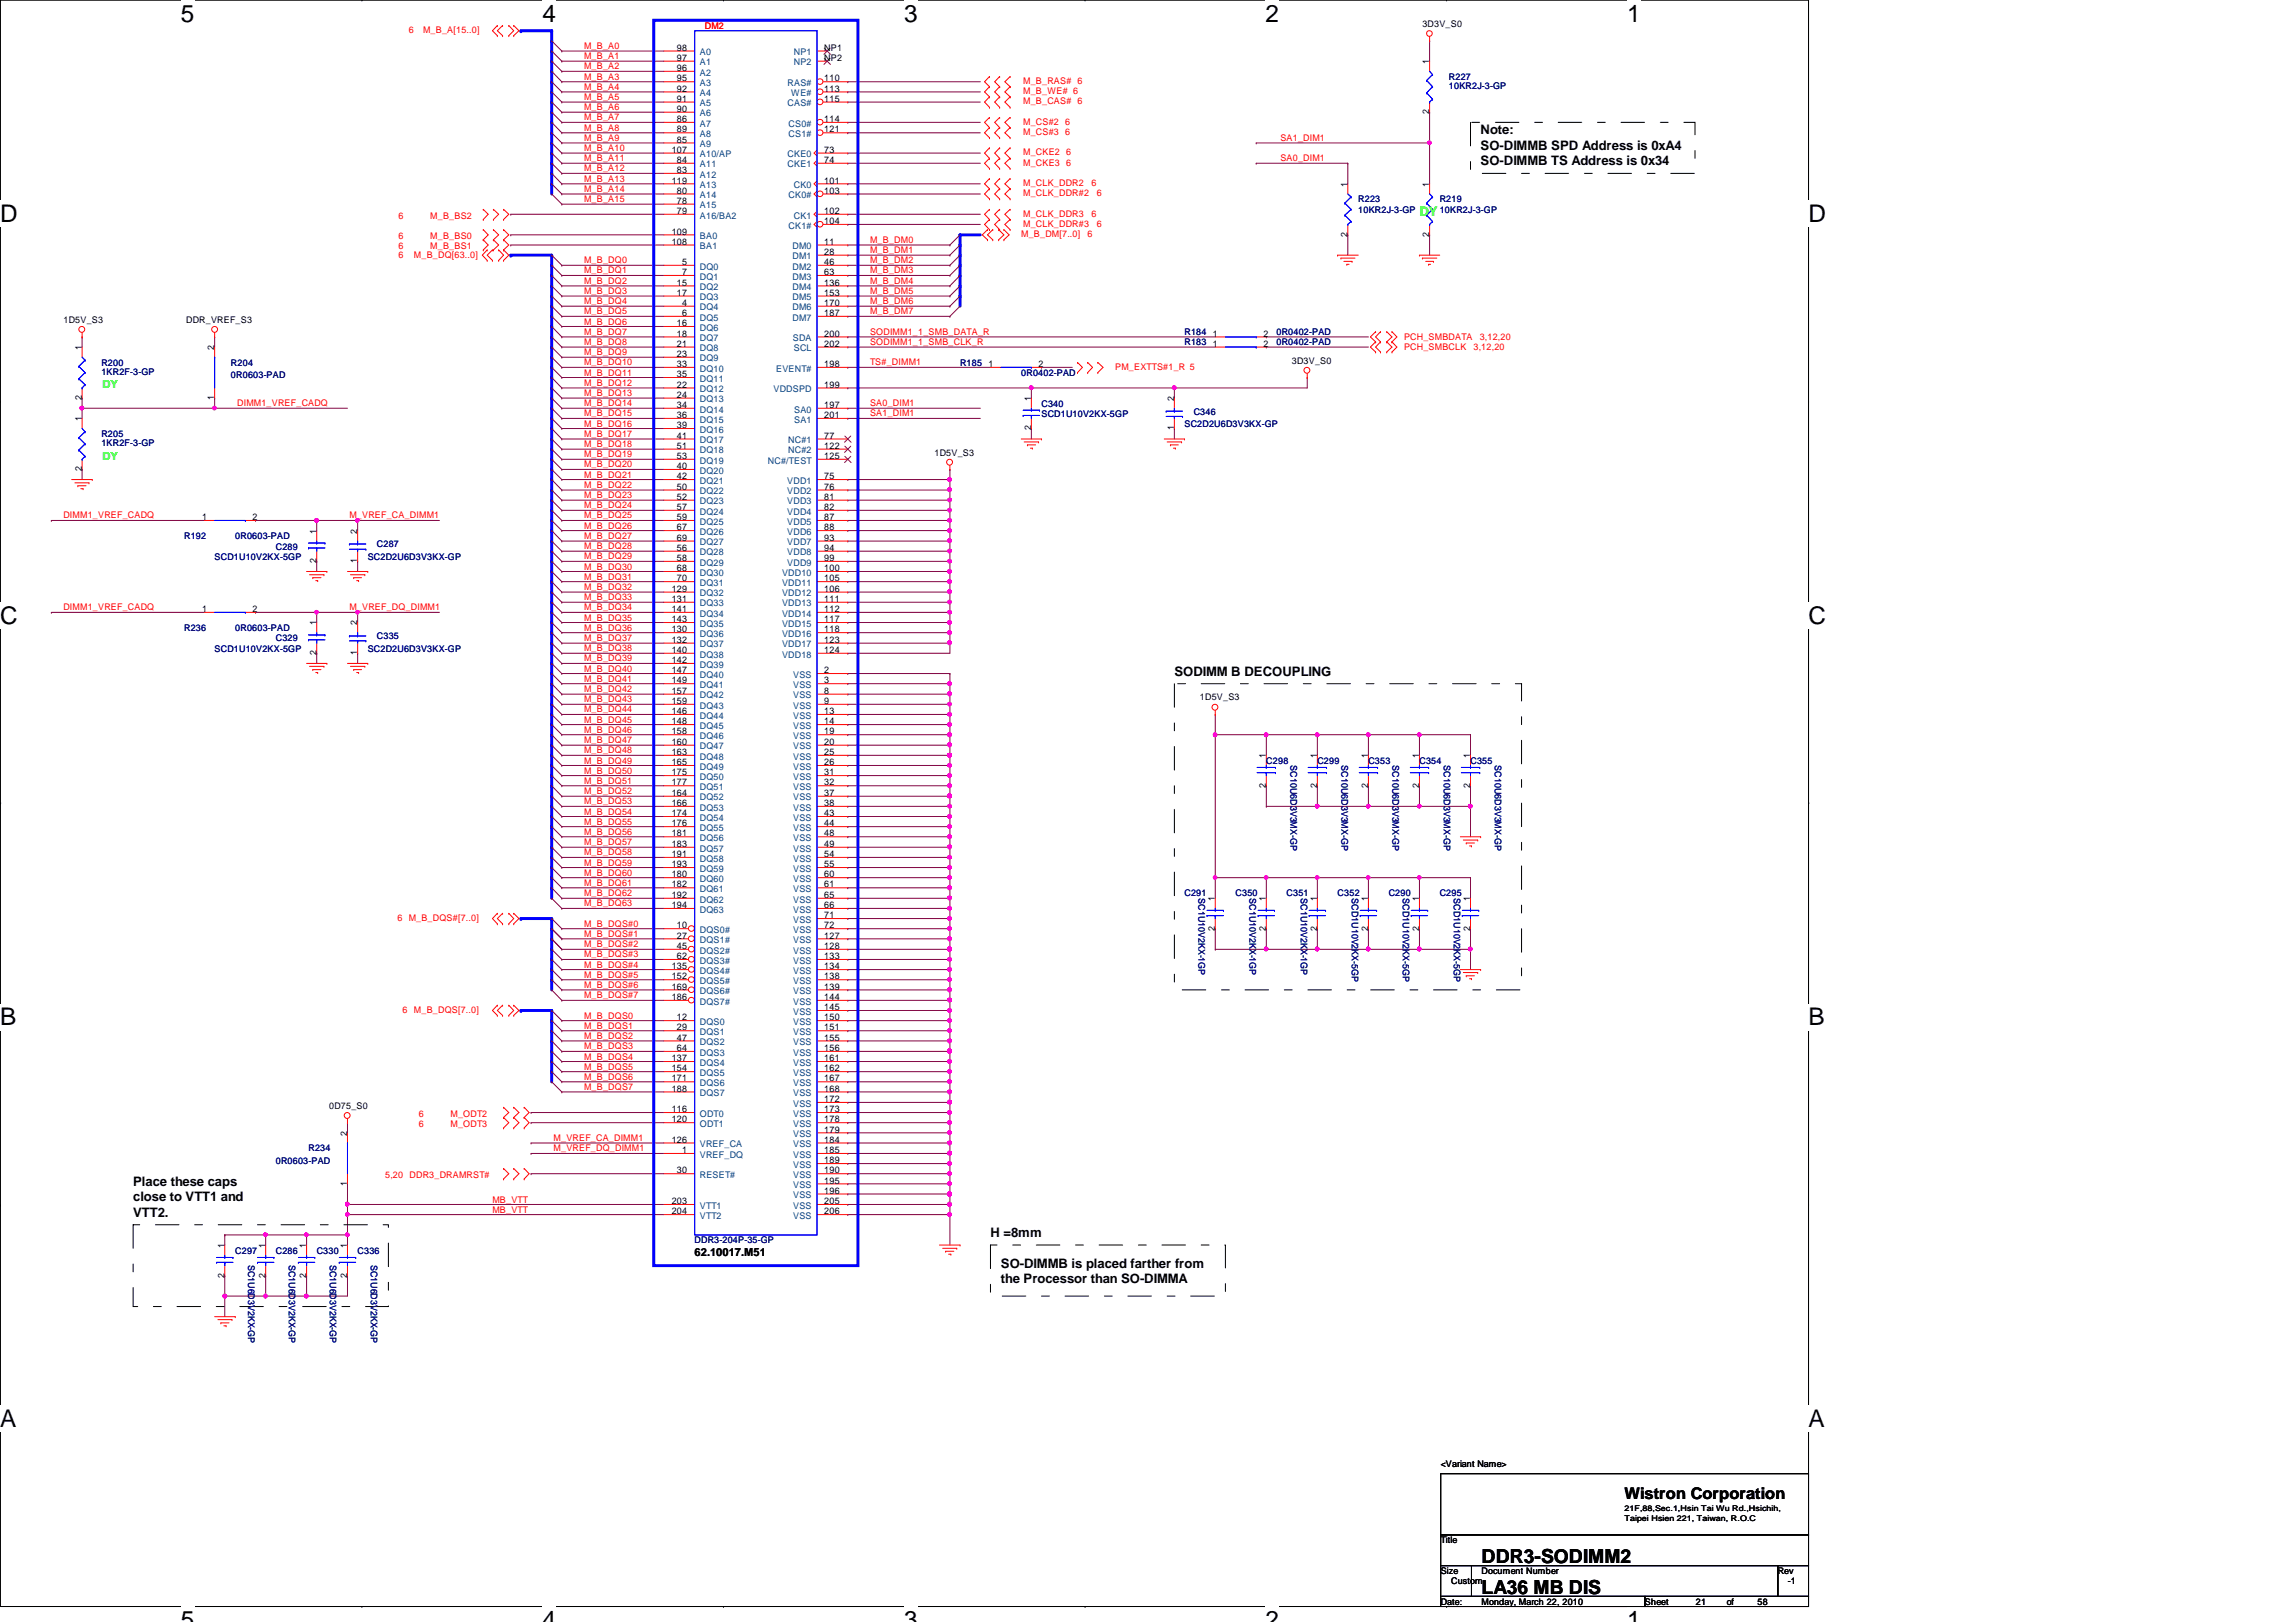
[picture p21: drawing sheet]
<svg xmlns="http://www.w3.org/2000/svg" width="297mm" height="210mm" viewBox="0 0 297 210" stroke-linecap="round" stroke-linejoin="round" font-family="sans-serif">
<defs><g id="words">
<g font-size="3.1">
<text x="23.4" y="2.8">5</text>
<text x="70.2" y="2.8">4</text>
<text x="117" y="2.8">3</text>
<text x="163.7" y="2.8">2</text>
<text x="210.5" y="2.8">1</text>
<text x="0" y="28.7">D</text>
<text x="234" y="28.7">D</text>
<text x="0" y="80.7">C</text>
<text x="234" y="80.7">C</text>
<text x="0" y="132.7">B</text>
<text x="234" y="132.7">B</text>
<text x="0" y="184.7">A</text>
<text x="234" y="184.7">A</text>
<text x="23.4" y="210.7">5</text>
<text x="70.2" y="210.7">4</text>
<text x="117" y="210.7">3</text>
<text x="163.7" y="210.7">2</text>
<text x="210.5" y="210.7">1</text>
</g>
<g font-size="2.5">
<text x="191.7" y="202.3">DDR3-SODIMM2</text>
<text x="191.7" y="206.2">LA36 MB DIS</text>
</g>
<text font-size="2.1" x="210.2" y="193.9">Wistron Corporation</text>
<g font-size="1.7">
<text x="191.6" y="17.4">Note:</text>
<text x="191.6" y="19.4">SO-DIMMB SPD Address is 0xA4</text>
<text x="191.6" y="21.4">SO-DIMMB TS Address is 0x34</text>
<text x="151.9" y="87.4">SODIMM B DECOUPLING</text>
<text x="17.2" y="153.5">Place these caps</text>
<text x="17.2" y="155.4">close to VTT1 and</text>
<text x="17.2" y="157.4">VTT2.</text>
<text x="128.1" y="160.1">H =8mm</text>
<text x="129.5" y="164">SO-DIMMB is placed farther from</text>
<text x="129.5" y="166">the Processor than SO-DIMMA</text>
</g>
<text font-size="1.7" fill="#0f0" x="183.6" y="28">DY</text>
<g font-size="1.4" fill="#0f0">
<text x="13.2" y="50.2">DY</text>
<text x="13.2" y="59.5">DY</text>
</g>
<text font-size="1.4" x="89.9" y="162.5">62.10017.M51</text>
<g font-size="1.2" fill="#f00">
<text x="52.9" y="4.3">6</text>
<text x="54.7" y="4.3">M_B_A[15..0]</text>
<text x="91.2" y="3.7">DM2</text>
<text x="75.6" y="7.7">M_B_A1</text>
<text x="75.6" y="9">M_B_A2</text>
<text x="75.6" y="10.3">M_B_A3</text>
<text x="75.6" y="11.6">M_B_A4</text>
<text x="75.6" y="6.3">M_B_A0</text>
<text x="132.4" y="10.9">M_B_RAS# 6</text>
<text x="75.6" y="13">M_B_A5</text>
<text x="75.6" y="15.6">M_B_A7</text>
<text x="75.6" y="14.3">M_B_A6</text>
<text x="75.6" y="16.9">M_B_A8</text>
<text x="132.4" y="12.2">M_B_WE# 6</text>
<text x="132.4" y="16.2">M_CS#2 6</text>
<text x="132.4" y="13.5">M_B_CAS# 6</text>
<text x="132.4" y="17.5">M_CS#3 6</text>
<text x="75.6" y="20.9">M_B_A11</text>
<text x="75.6" y="19.6">M_B_A10</text>
<text x="75.6" y="18.2">M_B_A9</text>
<text x="75.6" y="22.2">M_B_A12</text>
<text x="75.6" y="23.5">M_B_A13</text>
<text x="132.4" y="20.1">M_CKE2 6</text>
<text x="132.4" y="21.4">M_CKE3 6</text>
<text x="165.6" y="18.2">SA1_DIM1</text>
<text x="165.6" y="20.9">SA0_DIM1</text>
<text x="51.6" y="28.3">6</text>
<text x="55.7" y="28.3">M_B_BS2</text>
<text x="75.6" y="26.2">M_B_A15</text>
<text x="75.6" y="24.8">M_B_A14</text>
<text x="132.4" y="24.1">M_CLK_DDR2</text>
<text x="132.4" y="25.4">M_CLK_DDR#2</text>
<text x="132.4" y="28">M_CLK_DDR3</text>
<text x="132.4" y="29.4">M_CLK_DDR#3</text>
<text x="141.2" y="24.1">6</text>
<text x="141.2" y="28">6</text>
<text x="141.9" y="25.4">6</text>
<text x="141.9" y="29.4">6</text>
<text x="51.6" y="30.9">6</text>
<text x="51.6" y="32.3">6</text>
<text x="51.6" y="33.4">6</text>
<text x="53.5" y="33.4">M_B_DQ[63..0]</text>
<text x="55.7" y="30.9">M_B_BS0</text>
<text x="55.7" y="32.3">M_B_BS1</text>
<text x="75.6" y="34.1">M_B_DQ0</text>
<text x="75.6" y="35.4">M_B_DQ1</text>
<text x="112.6" y="31.5">M_B_DM0</text>
<text x="112.6" y="32.8">M_B_DM1</text>
<text x="112.6" y="34.1">M_B_DM2</text>
<text x="112.6" y="35.4">M_B_DM3</text>
<text x="132.1" y="30.7">M_B_DM[7..0]</text>
<text x="140.7" y="30.7">6</text>
<text x="75.6" y="36.7">M_B_DQ2</text>
<text x="75.6" y="38.1">M_B_DQ3</text>
<text x="75.6" y="40.7">M_B_DQ5</text>
<text x="75.6" y="39.4">M_B_DQ4</text>
<text x="75.6" y="42">M_B_DQ6</text>
<text x="112.6" y="36.7">M_B_DM4</text>
<text x="112.6" y="38.1">M_B_DM5</text>
<text x="112.6" y="39.4">M_B_DM6</text>
<text x="112.6" y="40.7">M_B_DM7</text>
<text x="75.6" y="43.3">M_B_DQ7</text>
<text x="75.6" y="44.7">M_B_DQ8</text>
<text x="75.6" y="47.3">M_B_DQ10</text>
<text x="75.6" y="46">M_B_DQ9</text>
<text x="112.6" y="47.3">TS#_DIMM1</text>
<text x="112.6" y="44.7">SODIMM1_1_SMB_CLK_R</text>
<text x="112.6" y="43.3">SODIMM1_1_SMB_DATA_R</text>
<text x="144.3" y="47.8">PM_EXTTS#1_R 5</text>
<text x="181.6" y="44">PCH_SMBDATA</text>
<text x="181.6" y="45.3">PCH_SMBCLK</text>
<text x="190.6" y="45.3">3,12,20</text>
<text x="191.4" y="44">3,12,20</text>
<text x="30.7" y="52.6">DIMM1_VREF_CADQ</text>
<text x="75.6" y="52.6">M_B_DQ14</text>
<text x="75.6" y="51.3">M_B_DQ13</text>
<text x="75.6" y="50">M_B_DQ12</text>
<text x="75.6" y="53.9">M_B_DQ15</text>
<text x="75.6" y="48.6">M_B_DQ11</text>
<text x="112.6" y="52.6">SA0_DIM1</text>
<text x="112.6" y="53.9">SA1_DIM1</text>
<text x="75.6" y="59.2">M_B_DQ19</text>
<text x="75.6" y="57.9">M_B_DQ18</text>
<text x="75.6" y="56.6">M_B_DQ17</text>
<text x="75.6" y="55.2">M_B_DQ16</text>
<text x="75.6" y="64.5">M_B_DQ23</text>
<text x="75.6" y="63.2">M_B_DQ22</text>
<text x="75.6" y="61.8">M_B_DQ21</text>
<text x="75.6" y="60.5">M_B_DQ20</text>
<text x="75.6" y="65.8">M_B_DQ24</text>
<text x="8.2" y="67.1">DIMM1_VREF_CADQ</text>
<text x="45.2" y="67.1">M_VREF_CA_DIMM1</text>
<text x="75.6" y="69.8">M_B_DQ27</text>
<text x="75.6" y="68.4">M_B_DQ26</text>
<text x="75.6" y="67.1">M_B_DQ25</text>
<text x="75.6" y="71.1">M_B_DQ28</text>
<text x="75.6" y="75">M_B_DQ31</text>
<text x="75.6" y="73.7">M_B_DQ30</text>
<text x="75.6" y="72.4">M_B_DQ29</text>
<text x="75.6" y="77.7">M_B_DQ33</text>
<text x="75.6" y="76.4">M_B_DQ32</text>
<text x="8.2" y="79">DIMM1_VREF_CADQ</text>
<text x="45.2" y="79">M_VREF_DQ_DIMM1</text>
<text x="75.6" y="80.3">M_B_DQ35</text>
<text x="75.6" y="79">M_B_DQ34</text>
<text x="75.6" y="83">M_B_DQ37</text>
<text x="75.6" y="81.6">M_B_DQ36</text>
<text x="75.6" y="89.6">M_B_DQ42</text>
<text x="75.6" y="88.2">M_B_DQ41</text>
<text x="75.6" y="86.9">M_B_DQ40</text>
<text x="75.6" y="85.6">M_B_DQ39</text>
<text x="75.6" y="84.3">M_B_DQ38</text>
<text x="75.6" y="90.9">M_B_DQ43</text>
<text x="75.6" y="94.8">M_B_DQ46</text>
<text x="75.6" y="93.5">M_B_DQ45</text>
<text x="75.6" y="92.2">M_B_DQ44</text>
<text x="75.6" y="96.2">M_B_DQ47</text>
<text x="75.6" y="101.4">M_B_DQ51</text>
<text x="75.6" y="100.1">M_B_DQ50</text>
<text x="75.6" y="98.8">M_B_DQ49</text>
<text x="75.6" y="97.5">M_B_DQ48</text>
<text x="75.6" y="104.1">M_B_DQ53</text>
<text x="75.6" y="102.8">M_B_DQ52</text>
<text x="75.6" y="106.7">M_B_DQ55</text>
<text x="75.6" y="105.4">M_B_DQ54</text>
<text x="75.6" y="109.4">M_B_DQ57</text>
<text x="75.6" y="108">M_B_DQ56</text>
<text x="75.6" y="112">M_B_DQ59</text>
<text x="75.6" y="110.7">M_B_DQ58</text>
<text x="75.6" y="113.3">M_B_DQ60</text>
<text x="51.4" y="119.2">6 M_B_DQS#[7..0]</text>
<text x="75.6" y="119.9">M_B_DQS#0</text>
<text x="75.6" y="117.3">M_B_DQ63</text>
<text x="75.6" y="116">M_B_DQ62</text>
<text x="75.6" y="114.6">M_B_DQ61</text>
<text x="75.6" y="121.2">M_B_DQS#1</text>
<text x="75.6" y="122.6">M_B_DQS#2</text>
<text x="75.6" y="123.9">M_B_DQS#3</text>
<text x="75.6" y="125.2">M_B_DQS#4</text>
<text x="52.1" y="131.1">6</text>
<text x="53.5" y="131.1">M_B_DQS[7..0]</text>
<text x="75.6" y="126.5">M_B_DQS#5</text>
<text x="75.6" y="127.8">M_B_DQS#6</text>
<text x="75.6" y="129.2">M_B_DQS#7</text>
<text x="75.6" y="131.8">M_B_DQS0</text>
<text x="75.6" y="135.8">M_B_DQS3</text>
<text x="75.6" y="137.1">M_B_DQS4</text>
<text x="75.6" y="133.1">M_B_DQS1</text>
<text x="75.6" y="134.5">M_B_DQS2</text>
<text x="75.6" y="138.4">M_B_DQS5</text>
<text x="75.6" y="139.7">M_B_DQS6</text>
<text x="75.6" y="141.1">M_B_DQS7</text>
<text x="54.2" y="144.5">6</text>
<text x="54.2" y="145.9">6</text>
<text x="58.3" y="144.5">M_ODT2</text>
<text x="58.3" y="145.9">M_ODT3</text>
<text x="71.6" y="147.7">M_VREF_CA_DIMM1</text>
<text x="71.6" y="149">M_VREF_DQ_DIMM1</text>
<text x="49.8" y="152.5">5,20</text>
<text x="53" y="152.5">DDR3_DRAMRST#</text>
<text x="63.7" y="155.6">MB_VTT</text>
<text x="63.7" y="156.9">MB_VTT</text>
</g>
<g font-size="1.2">
<text x="184" y="3.5">3D3V_S0</text>
<text x="87.6" y="6.6">98</text>
<text x="87.6" y="7.9">97</text>
<text x="87.6" y="9.2">96</text>
<text x="87.6" y="10.5">95</text>
<text x="87.6" y="11.9">92</text>
<text x="106.6" y="6.6">NP1</text>
<text x="106.6" y="7.9">NP2</text>
<text x="106.6" y="10.5">110</text>
<text x="106.6" y="11.9">113</text>
<text x="184.9" y="8.3" transform="rotate(-90 184.9 8.3)">1</text>
<text x="87.6" y="13.2">91</text>
<text x="87.6" y="14.5">90</text>
<text x="87.6" y="15.8">86</text>
<text x="87.6" y="17.1">89</text>
<text x="106.6" y="13.2">115</text>
<text x="106.6" y="15.8">114</text>
<text x="106.6" y="17.1">121</text>
<text x="184.9" y="14.8" transform="rotate(-90 184.9 14.8)">2</text>
<text x="86.9" y="19.8">107</text>
<text x="86.9" y="23.7">119</text>
<text x="87.6" y="18.5">85</text>
<text x="87.6" y="21.1">84</text>
<text x="87.6" y="22.4">83</text>
<text x="106.6" y="19.8">73</text>
<text x="106.6" y="21.1">74</text>
<text x="106.6" y="23.7">101</text>
<text x="87.6" y="25.1">80</text>
<text x="87.6" y="26.4">78</text>
<text x="87.6" y="27.7">79</text>
<text x="106.6" y="25.1">103</text>
<text x="106.6" y="27.7">102</text>
<text x="106.6" y="29">104</text>
<text x="174.3" y="24.2" transform="rotate(-90 174.3 24.2)">1</text>
<text x="184.9" y="24.2" transform="rotate(-90 184.9 24.2)">1</text>
<text x="86.9" y="30.4">109</text>
<text x="86.9" y="31.7">108</text>
<text x="88.3" y="34.3">5</text>
<text x="88.3" y="35.6">7</text>
<text x="106.6" y="31.7">11</text>
<text x="106.6" y="33">28</text>
<text x="106.6" y="34.3">46</text>
<text x="106.6" y="35.6">63</text>
<text x="174.3" y="30.6" transform="rotate(-90 174.3 30.6)">2</text>
<text x="184.9" y="30.6" transform="rotate(-90 184.9 30.6)">2</text>
<text x="8.2" y="41.8">1D5V_S3</text>
<text x="24.1" y="41.8">DDR_VREF_S3</text>
<text x="87.6" y="37">15</text>
<text x="87.6" y="38.3">17</text>
<text x="88.3" y="39.6">4</text>
<text x="88.3" y="40.9">6</text>
<text x="106.6" y="37">136</text>
<text x="106.6" y="38.3">153</text>
<text x="106.6" y="39.6">170</text>
<text x="106.6" y="40.9">187</text>
<text x="10.6" y="45.3" transform="rotate(-90 10.6 45.3)">1</text>
<text x="27.7" y="45.3" transform="rotate(-90 27.7 45.3)">2</text>
<text x="87.6" y="42.2">16</text>
<text x="87.6" y="43.6">18</text>
<text x="87.6" y="44.9">21</text>
<text x="87.6" y="46.2">23</text>
<text x="87.6" y="47.5">33</text>
<text x="106.6" y="43.6">200</text>
<text x="106.6" y="44.9">202</text>
<text x="106.6" y="47.5">198</text>
<text x="127.9" y="47.5">1</text>
<text x="134.4" y="47.5">2</text>
<text x="156.9" y="44.9">1</text>
<text x="156.9" y="43.6">1</text>
<text x="163.4" y="44.9">2</text>
<text x="163.4" y="43.6">2</text>
<text x="167.1" y="47.1">3D3V_S0</text>
<text x="10.6" y="51.8" transform="rotate(-90 10.6 51.8)">2</text>
<text x="27.7" y="51.8" transform="rotate(-90 27.7 51.8)">1</text>
<text x="87.6" y="48.8">35</text>
<text x="87.6" y="50.2">22</text>
<text x="87.6" y="51.5">24</text>
<text x="87.6" y="52.8">34</text>
<text x="106.6" y="50.2">199</text>
<text x="106.6" y="52.8">197</text>
<text x="133.4" y="51.9" transform="rotate(-90 133.4 51.9)">1</text>
<text x="151.9" y="51.9" transform="rotate(-90 151.9 51.9)">2</text>
<text x="10.6" y="54.5" transform="rotate(-90 10.6 54.5)">1</text>
<text x="87.6" y="54.1">36</text>
<text x="87.6" y="55.4">39</text>
<text x="87.6" y="56.8">41</text>
<text x="87.6" y="58.1">51</text>
<text x="87.6" y="59.4">53</text>
<text x="106.6" y="54.1">201</text>
<text x="106.6" y="56.8">77</text>
<text x="106.6" y="58.1">122</text>
<text x="106.6" y="59.4">125</text>
<text x="120.9" y="59">1D5V_S3</text>
<text x="133.4" y="55.7" transform="rotate(-90 133.4 55.7)">2</text>
<text x="151.9" y="55.7" transform="rotate(-90 151.9 55.7)">1</text>
<text x="10.6" y="61" transform="rotate(-90 10.6 61)">2</text>
<text x="87.6" y="60.7">40</text>
<text x="87.6" y="62">42</text>
<text x="87.6" y="63.4">50</text>
<text x="87.6" y="64.7">52</text>
<text x="87.6" y="66">57</text>
<text x="106.6" y="64.7">81</text>
<text x="106.6" y="66">82</text>
<text x="106.6" y="62">75</text>
<text x="106.6" y="63.4">76</text>
<text x="26.2" y="67.3">1</text>
<text x="32.7" y="67.3">2</text>
<text x="40.9" y="69.1" transform="rotate(-90 40.9 69.1)">1</text>
<text x="46.2" y="69.1" transform="rotate(-90 46.2 69.1)">2</text>
<text x="87.6" y="67.3">59</text>
<text x="87.6" y="68.6">67</text>
<text x="87.6" y="70">69</text>
<text x="87.6" y="71.3">56</text>
<text x="106.6" y="67.3">87</text>
<text x="106.6" y="68.6">88</text>
<text x="106.6" y="70">93</text>
<text x="106.6" y="71.3">94</text>
<text x="40.9" y="72.9" transform="rotate(-90 40.9 72.9)">2</text>
<text x="46.2" y="72.9" transform="rotate(-90 46.2 72.9)">1</text>
<text x="86.9" y="76.6">129</text>
<text x="86.9" y="77.9">131</text>
<text x="87.6" y="72.6">58</text>
<text x="87.6" y="73.9">68</text>
<text x="87.6" y="75.2">70</text>
<text x="106.6" y="72.6">99</text>
<text x="106.6" y="73.9">100</text>
<text x="106.6" y="77.9">111</text>
<text x="106.6" y="75.2">105</text>
<text x="106.6" y="76.6">106</text>
<text x="26.2" y="79.2">1</text>
<text x="32.7" y="79.2">2</text>
<text x="40.9" y="80.9" transform="rotate(-90 40.9 80.9)">1</text>
<text x="46.2" y="80.9" transform="rotate(-90 46.2 80.9)">2</text>
<text x="86.9" y="79.2">141</text>
<text x="86.9" y="80.5">143</text>
<text x="86.9" y="81.8">130</text>
<text x="86.9" y="83.2">132</text>
<text x="106.6" y="79.2">112</text>
<text x="106.6" y="80.5">117</text>
<text x="106.6" y="81.8">118</text>
<text x="106.6" y="83.2">123</text>
<text x="40.9" y="84.8" transform="rotate(-90 40.9 84.8)">2</text>
<text x="46.2" y="84.8" transform="rotate(-90 46.2 84.8)">1</text>
<text x="86.9" y="84.5">140</text>
<text x="86.9" y="85.8">142</text>
<text x="86.9" y="87.1">147</text>
<text x="86.9" y="88.4">149</text>
<text x="86.9" y="89.8">157</text>
<text x="106.6" y="87.1">2</text>
<text x="106.6" y="84.5">124</text>
<text x="106.6" y="88.4">3</text>
<text x="106.6" y="89.8">8</text>
<text x="86.9" y="91.1">159</text>
<text x="86.9" y="92.4">146</text>
<text x="86.9" y="93.7">148</text>
<text x="86.9" y="95">158</text>
<text x="106.6" y="91.1">9</text>
<text x="106.6" y="92.4">13</text>
<text x="106.6" y="93.7">14</text>
<text x="106.6" y="95">19</text>
<text x="155.2" y="90.6">1D5V_S3</text>
<text x="86.9" y="96.4">160</text>
<text x="86.9" y="97.7">163</text>
<text x="86.9" y="99">165</text>
<text x="86.9" y="100.3">175</text>
<text x="86.9" y="101.6">177</text>
<text x="106.6" y="96.4">20</text>
<text x="106.6" y="97.7">25</text>
<text x="106.6" y="99">26</text>
<text x="106.6" y="100.3">31</text>
<text x="106.6" y="101.6">32</text>
<text x="163.8" y="101.9" transform="rotate(-90 163.8 101.9)">2</text>
<text x="163.8" y="98.1" transform="rotate(-90 163.8 98.1)">1</text>
<text x="170.4" y="101.9" transform="rotate(-90 170.4 101.9)">2</text>
<text x="170.4" y="98.1" transform="rotate(-90 170.4 98.1)">1</text>
<text x="177" y="101.9" transform="rotate(-90 177 101.9)">2</text>
<text x="177" y="98.1" transform="rotate(-90 177 98.1)">1</text>
<text x="183.6" y="101.9" transform="rotate(-90 183.6 101.9)">2</text>
<text x="183.6" y="98.1" transform="rotate(-90 183.6 98.1)">1</text>
<text x="190.2" y="101.9" transform="rotate(-90 190.2 101.9)">2</text>
<text x="190.2" y="98.1" transform="rotate(-90 190.2 98.1)">1</text>
<text x="86.9" y="103">164</text>
<text x="86.9" y="104.3">166</text>
<text x="86.9" y="105.6">174</text>
<text x="86.9" y="106.9">176</text>
<text x="106.6" y="103">37</text>
<text x="106.6" y="104.3">38</text>
<text x="106.6" y="105.6">43</text>
<text x="106.6" y="106.9">44</text>
<text x="86.9" y="108.2">181</text>
<text x="86.9" y="109.6">183</text>
<text x="86.9" y="110.9">191</text>
<text x="86.9" y="112.2">193</text>
<text x="86.9" y="113.5">180</text>
<text x="106.6" y="108.2">48</text>
<text x="106.6" y="109.6">49</text>
<text x="106.6" y="110.9">54</text>
<text x="106.6" y="112.2">55</text>
<text x="106.6" y="113.5">60</text>
<text x="86.9" y="114.9">182</text>
<text x="86.9" y="116.2">192</text>
<text x="86.9" y="117.5">194</text>
<text x="106.6" y="114.9">61</text>
<text x="106.6" y="116.2">65</text>
<text x="106.6" y="117.5">66</text>
<text x="106.6" y="118.8">71</text>
<text x="157.2" y="116.6" transform="rotate(-90 157.2 116.6)">1</text>
<text x="163.8" y="116.6" transform="rotate(-90 163.8 116.6)">1</text>
<text x="170.4" y="116.6" transform="rotate(-90 170.4 116.6)">1</text>
<text x="177" y="116.6" transform="rotate(-90 177 116.6)">1</text>
<text x="183.6" y="116.6" transform="rotate(-90 183.6 116.6)">1</text>
<text x="190.2" y="116.6" transform="rotate(-90 190.2 116.6)">1</text>
<text x="86.9" y="125.4">135</text>
<text x="87.6" y="120.1">10</text>
<text x="87.6" y="121.5">27</text>
<text x="87.6" y="122.8">45</text>
<text x="87.6" y="124.1">62</text>
<text x="106.6" y="120.1">72</text>
<text x="106.6" y="121.5">127</text>
<text x="106.6" y="122.8">128</text>
<text x="106.6" y="125.4">134</text>
<text x="106.6" y="124.1">133</text>
<text x="157.2" y="120.4" transform="rotate(-90 157.2 120.4)">2</text>
<text x="163.8" y="120.4" transform="rotate(-90 163.8 120.4)">2</text>
<text x="170.4" y="120.4" transform="rotate(-90 170.4 120.4)">2</text>
<text x="177" y="120.4" transform="rotate(-90 177 120.4)">2</text>
<text x="183.6" y="120.4" transform="rotate(-90 183.6 120.4)">2</text>
<text x="190.2" y="120.4" transform="rotate(-90 190.2 120.4)">2</text>
<text x="86.9" y="126.7">152</text>
<text x="86.9" y="128.1">169</text>
<text x="86.9" y="129.4">186</text>
<text x="106.6" y="126.7">138</text>
<text x="106.6" y="128.1">139</text>
<text x="106.6" y="129.4">144</text>
<text x="106.6" y="130.7">145</text>
<text x="86.9" y="137.3">137</text>
<text x="87.6" y="132">12</text>
<text x="87.6" y="133.3">29</text>
<text x="87.6" y="134.7">47</text>
<text x="87.6" y="136">64</text>
<text x="106.6" y="133.3">151</text>
<text x="106.6" y="132">150</text>
<text x="106.6" y="134.7">155</text>
<text x="106.6" y="136">156</text>
<text x="106.6" y="137.3">161</text>
<text x="42.6" y="143.5">0D75_S0</text>
<text x="86.9" y="138.6">154</text>
<text x="86.9" y="140">171</text>
<text x="86.9" y="141.3">188</text>
<text x="86.9" y="143.9">116</text>
<text x="106.6" y="138.6">162</text>
<text x="106.6" y="140">167</text>
<text x="106.6" y="141.3">168</text>
<text x="106.6" y="143.9">173</text>
<text x="106.6" y="142.6">172</text>
<text x="44.9" y="147" transform="rotate(-90 44.9 147)">2</text>
<text x="86.9" y="145.2">120</text>
<text x="86.9" y="147.9">126</text>
<text x="88.3" y="149.2">1</text>
<text x="106.6" y="146.6">179</text>
<text x="106.6" y="145.2">178</text>
<text x="106.6" y="149.2">185</text>
<text x="106.6" y="147.9">184</text>
<text x="44.9" y="153.5" transform="rotate(-90 44.9 153.5)">1</text>
<text x="86.9" y="155.8">203</text>
<text x="87.6" y="151.8">30</text>
<text x="106.6" y="150.5">189</text>
<text x="106.6" y="151.8">190</text>
<text x="106.6" y="153.2">195</text>
<text x="106.6" y="154.5">196</text>
<text x="106.6" y="155.8">205</text>
<text x="29" y="161.5" transform="rotate(-90 29 161.5)">1</text>
<text x="34.3" y="161.5" transform="rotate(-90 34.3 161.5)">1</text>
<text x="39.6" y="161.5" transform="rotate(-90 39.6 161.5)">1</text>
<text x="44.9" y="161.5" transform="rotate(-90 44.9 161.5)">1</text>
<text x="86.9" y="157.1">204</text>
<text x="106.6" y="157.1">206</text>
<text x="29" y="165.4" transform="rotate(-90 29 165.4)">2</text>
<text x="34.3" y="165.4" transform="rotate(-90 34.3 165.4)">2</text>
<text x="39.6" y="165.4" transform="rotate(-90 39.6 165.4)">2</text>
<text x="44.9" y="165.4" transform="rotate(-90 44.9 165.4)">2</text>
<text x="186.4" y="189.8">&lt;Variant Name&gt;</text>
<text x="186.4" y="199.7">Title</text>
<text x="186.4" y="203.7">Size</text>
<text x="191.7" y="203.7">Document Number</text>
<text x="230" y="203.7">Rev</text>
<text x="186.4" y="207.7">Date:</text>
<text x="187.7" y="205">Custom</text>
<text x="191.7" y="207.7">Monday, March 22, 2010</text>
<text x="212.8" y="207.7">Sheet</text>
<text x="219.4" y="207.7">21</text>
<text x="223.4" y="207.7">of</text>
<text x="227.4" y="207.7">58</text>
<text x="231.3" y="205">-1</text>
</g>
<g font-size="1.2" fill="#004080">
<text x="90.5" y="7.2">A0</text>
<text x="90.5" y="8.5">A1</text>
<text x="90.5" y="9.8">A2</text>
<text x="90.5" y="11.1">A3</text>
<text x="101.9" y="11.1">RAS#</text>
<text x="102.7" y="7.2">NP1</text>
<text x="102.7" y="8.5">NP2</text>
<text x="90.5" y="12.4">A4</text>
<text x="90.5" y="13.8">A5</text>
<text x="90.5" y="15.1">A6</text>
<text x="90.5" y="16.4">A7</text>
<text x="90.5" y="17.7">A8</text>
<text x="101.9" y="13.8">CAS#</text>
<text x="102" y="16.4">CS0#</text>
<text x="102" y="17.7">CS1#</text>
<text x="102.4" y="12.4">WE#</text>
<text x="90.5" y="19">A9</text>
<text x="90.5" y="20.4">A10/AP</text>
<text x="90.5" y="21.7">A11</text>
<text x="90.5" y="23">A12</text>
<text x="101.9" y="20.4">CKE0</text>
<text x="101.9" y="21.7">CKE1</text>
<text x="90.5" y="24.3">A13</text>
<text x="90.5" y="25.7">A14</text>
<text x="90.5" y="27">A15</text>
<text x="90.5" y="28.3">A16/BA2</text>
<text x="102" y="25.7">CK0#</text>
<text x="102" y="29.6">CK1#</text>
<text x="102.7" y="24.3">CK0</text>
<text x="102.7" y="28.3">CK1</text>
<text x="90.5" y="30.9">BA0</text>
<text x="90.5" y="32.3">BA1</text>
<text x="90.5" y="34.9">DQ0</text>
<text x="102.5" y="32.3">DM0</text>
<text x="102.5" y="33.6">DM1</text>
<text x="102.5" y="34.9">DM2</text>
<text x="90.5" y="36.2">DQ1</text>
<text x="90.5" y="37.5">DQ2</text>
<text x="90.5" y="38.9">DQ3</text>
<text x="90.5" y="40.2">DQ4</text>
<text x="90.5" y="41.5">DQ5</text>
<text x="102.5" y="36.2">DM3</text>
<text x="102.5" y="37.5">DM4</text>
<text x="102.5" y="38.9">DM5</text>
<text x="102.5" y="40.2">DM6</text>
<text x="102.5" y="41.5">DM7</text>
<text x="90.5" y="42.8">DQ6</text>
<text x="90.5" y="44.2">DQ7</text>
<text x="90.5" y="45.5">DQ8</text>
<text x="90.5" y="46.8">DQ9</text>
<text x="102.6" y="44.2">SDA</text>
<text x="102.7" y="45.5">SCL</text>
<text x="90.5" y="48.1">DQ10</text>
<text x="90.5" y="49.4">DQ11</text>
<text x="90.5" y="50.8">DQ12</text>
<text x="90.5" y="52.1">DQ13</text>
<text x="90.5" y="53.4">DQ14</text>
<text x="100.1" y="50.8">VDDSPD</text>
<text x="100.4" y="48.1">EVENT#</text>
<text x="102.7" y="53.4">SA0</text>
<text x="90.5" y="54.7">DQ15</text>
<text x="90.5" y="56">DQ16</text>
<text x="90.5" y="57.4">DQ17</text>
<text x="90.5" y="58.7">DQ18</text>
<text x="90.5" y="60">DQ19</text>
<text x="99.4" y="60">NC#/TEST</text>
<text x="102" y="57.4">NC#1</text>
<text x="102" y="58.7">NC#2</text>
<text x="102.7" y="54.7">SA1</text>
<text x="90.5" y="61.3">DQ20</text>
<text x="90.5" y="62.6">DQ21</text>
<text x="90.5" y="64">DQ22</text>
<text x="90.5" y="65.3">DQ23</text>
<text x="101.9" y="65.3">VDD3</text>
<text x="101.9" y="62.6">VDD1</text>
<text x="101.9" y="64">VDD2</text>
<text x="90.5" y="66.6">DQ24</text>
<text x="90.5" y="67.9">DQ25</text>
<text x="90.5" y="69.2">DQ26</text>
<text x="90.5" y="70.6">DQ27</text>
<text x="90.5" y="71.9">DQ28</text>
<text x="101.9" y="66.6">VDD4</text>
<text x="101.9" y="67.9">VDD5</text>
<text x="101.9" y="69.2">VDD6</text>
<text x="101.9" y="70.6">VDD7</text>
<text x="101.9" y="71.9">VDD8</text>
<text x="90.5" y="73.2">DQ29</text>
<text x="90.5" y="74.5">DQ30</text>
<text x="90.5" y="75.8">DQ31</text>
<text x="90.5" y="77.2">DQ32</text>
<text x="101.2" y="74.5">VDD10</text>
<text x="101.2" y="75.8">VDD11</text>
<text x="101.2" y="77.2">VDD12</text>
<text x="101.9" y="73.2">VDD9</text>
<text x="90.5" y="78.5">DQ33</text>
<text x="90.5" y="79.8">DQ34</text>
<text x="90.5" y="81.1">DQ35</text>
<text x="90.5" y="82.4">DQ36</text>
<text x="90.5" y="83.8">DQ37</text>
<text x="101.2" y="78.5">VDD13</text>
<text x="101.2" y="79.8">VDD14</text>
<text x="101.2" y="81.1">VDD15</text>
<text x="101.2" y="82.4">VDD16</text>
<text x="101.2" y="83.8">VDD17</text>
<text x="90.5" y="85.1">DQ38</text>
<text x="90.5" y="86.4">DQ39</text>
<text x="90.5" y="87.7">DQ40</text>
<text x="90.5" y="89">DQ41</text>
<text x="101.2" y="85.1">VDD18</text>
<text x="102.6" y="87.7">VSS</text>
<text x="102.6" y="89">VSS</text>
<text x="90.5" y="90.4">DQ42</text>
<text x="90.5" y="91.7">DQ43</text>
<text x="90.5" y="93">DQ44</text>
<text x="90.5" y="94.3">DQ45</text>
<text x="90.5" y="95.6">DQ46</text>
<text x="102.6" y="90.4">VSS</text>
<text x="102.6" y="91.7">VSS</text>
<text x="102.6" y="93">VSS</text>
<text x="102.6" y="94.3">VSS</text>
<text x="102.6" y="95.6">VSS</text>
<text x="90.5" y="97">DQ47</text>
<text x="90.5" y="98.3">DQ48</text>
<text x="90.5" y="99.6">DQ49</text>
<text x="90.5" y="100.9">DQ50</text>
<text x="102.6" y="97">VSS</text>
<text x="102.6" y="98.3">VSS</text>
<text x="102.6" y="99.6">VSS</text>
<text x="102.6" y="100.9">VSS</text>
<text x="90.5" y="102.2">DQ51</text>
<text x="90.5" y="103.6">DQ52</text>
<text x="90.5" y="104.9">DQ53</text>
<text x="90.5" y="106.2">DQ54</text>
<text x="90.5" y="107.5">DQ55</text>
<text x="102.6" y="102.2">VSS</text>
<text x="102.6" y="103.6">VSS</text>
<text x="102.6" y="104.9">VSS</text>
<text x="102.6" y="106.2">VSS</text>
<text x="102.6" y="107.5">VSS</text>
<text x="90.5" y="108.8">DQ56</text>
<text x="90.5" y="110.2">DQ57</text>
<text x="90.5" y="111.5">DQ58</text>
<text x="90.5" y="112.8">DQ59</text>
<text x="102.6" y="108.8">VSS</text>
<text x="102.6" y="110.2">VSS</text>
<text x="102.6" y="111.5">VSS</text>
<text x="102.6" y="112.8">VSS</text>
<text x="90.5" y="114.1">DQ60</text>
<text x="90.5" y="115.4">DQ61</text>
<text x="90.5" y="116.8">DQ62</text>
<text x="90.5" y="118.1">DQ63</text>
<text x="102.6" y="114.1">VSS</text>
<text x="102.6" y="115.4">VSS</text>
<text x="102.6" y="116.8">VSS</text>
<text x="102.6" y="118.1">VSS</text>
<text x="102.6" y="119.4">VSS</text>
<text x="90.5" y="120.7">DQS0#</text>
<text x="90.5" y="122">DQS1#</text>
<text x="90.5" y="123.4">DQS2#</text>
<text x="90.5" y="124.7">DQS3#</text>
<text x="102.6" y="120.7">VSS</text>
<text x="102.6" y="122">VSS</text>
<text x="102.6" y="123.4">VSS</text>
<text x="102.6" y="124.7">VSS</text>
<text x="90.5" y="126">DQS4#</text>
<text x="90.5" y="127.3">DQS5#</text>
<text x="90.5" y="128.7">DQS6#</text>
<text x="90.5" y="130">DQS7#</text>
<text x="102.6" y="126">VSS</text>
<text x="102.6" y="127.3">VSS</text>
<text x="102.6" y="128.7">VSS</text>
<text x="102.6" y="130">VSS</text>
<text x="102.6" y="131.3">VSS</text>
<text x="90.5" y="132.6">DQS0</text>
<text x="90.5" y="133.9">DQS1</text>
<text x="90.5" y="135.3">DQS2</text>
<text x="90.5" y="136.6">DQS3</text>
<text x="90.5" y="137.9">DQS4</text>
<text x="102.6" y="133.9">VSS</text>
<text x="102.6" y="132.6">VSS</text>
<text x="102.6" y="135.3">VSS</text>
<text x="102.6" y="136.6">VSS</text>
<text x="102.6" y="137.9">VSS</text>
<text x="90.5" y="139.2">DQS5</text>
<text x="90.5" y="140.5">DQS6</text>
<text x="90.5" y="141.9">DQS7</text>
<text x="102.6" y="139.2">VSS</text>
<text x="102.6" y="140.5">VSS</text>
<text x="102.6" y="141.9">VSS</text>
<text x="102.6" y="143.2">VSS</text>
<text x="90.5" y="144.5">ODT0</text>
<text x="90.5" y="145.8">ODT1</text>
<text x="90.5" y="149.8">VREF_DQ</text>
<text x="90.5" y="148.5">VREF_CA</text>
<text x="102.6" y="144.5">VSS</text>
<text x="102.6" y="147.2">VSS</text>
<text x="102.6" y="145.8">VSS</text>
<text x="102.6" y="149.8">VSS</text>
<text x="102.6" y="148.5">VSS</text>
<text x="90.5" y="152.4">RESET#</text>
<text x="102.6" y="151.1">VSS</text>
<text x="102.6" y="152.4">VSS</text>
<text x="102.6" y="153.8">VSS</text>
<text x="102.6" y="155.1">VSS</text>
<text x="90.5" y="156.4">VTT1</text>
<text x="90.5" y="157.7">VTT2</text>
<text x="102.6" y="156.4">VSS</text>
<text x="102.6" y="157.7">VSS</text>
</g>
<g font-size="1.2" fill="#000080">
<text x="187.4" y="10.3">R227</text>
<text x="187.4" y="11.5">10KR2J-3-GP</text>
<text x="175.7" y="26.2">R223</text>
<text x="175.7" y="27.5">10KR2J-3-GP</text>
<text x="186.3" y="26.2">R219</text>
<text x="186.3" y="27.5">10KR2J-3-GP</text>
<text x="13.1" y="47.3">R200</text>
<text x="29.9" y="47.3">R204</text>
<text x="124.2" y="47.3">R185</text>
<text x="153.2" y="44.7">R183</text>
<text x="153.2" y="43.3">R184</text>
<text x="165.1" y="44.7">0R0402-PAD</text>
<text x="165.1" y="43.3">0R0402-PAD</text>
<text x="13.1" y="48.5">1KR2F-3-GP</text>
<text x="29.9" y="48.9">0R0603-PAD</text>
<text x="132.1" y="48.6">0R0402-PAD</text>
<text x="134.7" y="52.6">C340</text>
<text x="134.7" y="53.9">SCD1U10V2KX-5GP</text>
<text x="154.4" y="53.7">C346</text>
<text x="13.1" y="56.6">R205</text>
<text x="13.1" y="57.7">1KR2F-3-GP</text>
<text x="153.2" y="55.2">SC2D2U6D3V3KX-GP</text>
<text x="23.8" y="69.8">R192</text>
<text x="30.4" y="69.8">0R0603-PAD</text>
<text x="35.7" y="71.1">C289</text>
<text x="48.8" y="70.8">C287</text>
<text x="27.8" y="72.4">SCD1U10V2KX-5GP</text>
<text x="47.6" y="72.4">SC2D2U6D3V3KX-GP</text>
<text x="23.8" y="81.7">R236</text>
<text x="30.4" y="81.7">0R0603-PAD</text>
<text x="35.7" y="83">C329</text>
<text x="48.8" y="82.7">C335</text>
<text x="27.8" y="84.3">SCD1U10V2KX-5GP</text>
<text x="47.6" y="84.3">SC2D2U6D3V3KX-GP</text>
<text x="163.8" y="98.8">C298</text>
<text x="167" y="99.1" transform="rotate(90 167 99.1)">SC10U6D3V3MX-GP</text>
<text x="170.4" y="98.8">C299</text>
<text x="173.6" y="99.1" transform="rotate(90 173.6 99.1)">SC10U6D3V3MX-GP</text>
<text x="177" y="98.8">C353</text>
<text x="180.2" y="99.1" transform="rotate(90 180.2 99.1)">SC10U6D3V3MX-GP</text>
<text x="183.6" y="98.8">C354</text>
<text x="186.8" y="99.1" transform="rotate(90 186.8 99.1)">SC10U6D3V3MX-GP</text>
<text x="190.2" y="98.8">C355</text>
<text x="193.4" y="99.1" transform="rotate(90 193.4 99.1)">SC10U6D3V3MX-GP</text>
<text x="153.2" y="116">C291</text>
<text x="155.1" y="116.2" transform="rotate(90 155.1 116.2)">SC1U10V2KX-1GP</text>
<text x="159.8" y="116">C350</text>
<text x="161.7" y="116.2" transform="rotate(90 161.7 116.2)">SC1U10V2KX-1GP</text>
<text x="166.5" y="116">C351</text>
<text x="168.3" y="116.2" transform="rotate(90 168.3 116.2)">SC1U10V2KX-1GP</text>
<text x="173.1" y="116">C352</text>
<text x="174.9" y="116.2" transform="rotate(90 174.9 116.2)">SCD1U10V2KX-5GP</text>
<text x="179.7" y="116">C290</text>
<text x="181.5" y="116.2" transform="rotate(90 181.5 116.2)">SCD1U10V2KX-5GP</text>
<text x="186.3" y="116">C295</text>
<text x="188.1" y="116.2" transform="rotate(90 188.1 116.2)">SCD1U10V2KX-5GP</text>
<text x="39.9" y="149">R234</text>
<text x="35.7" y="150.6">0R0603-PAD</text>
<text x="89.9" y="160.9">DDR3-204P-35-GP</text>
<text x="30.4" y="162.2">C297</text>
<text x="32.1" y="163.7" transform="rotate(90 32.1 163.7)">SC1U6D3V2KX-GP</text>
<text x="35.7" y="162.2">C286</text>
<text x="37.4" y="163.7" transform="rotate(90 37.4 163.7)">SC1U6D3V2KX-GP</text>
<text x="41" y="162.2">C330</text>
<text x="42.7" y="163.7" transform="rotate(90 42.7 163.7)">SC1U6D3V2KX-GP</text>
<text x="46.3" y="162.2">C336</text>
<text x="48" y="163.7" transform="rotate(90 48 163.7)">SC1U6D3V2KX-GP</text>
</g>
<g font-size="1">
<text x="210.2" y="195.6">21F,88,Sec.1,Hsin Tai Wu Rd.,Hsichih,</text>
<text x="210.2" y="196.9">Taipei Hsien 221, Taiwan, R.O.C</text>
</g>
</g></defs>
<path d="M0 0h234v207.9h-234z" fill="none" stroke="#000" stroke-width=".13"/>
<g fill="#fff">
<path d="M23.4 0h1.7v3.5h-1.7z"/>
<path d="M23.4 207.9h1.7v2h-1.7z"/>
</g>
<path d="M46.8 0h.1M46.8 207.9h.1" fill="none" stroke="#000" stroke-width=".13"/>
<g fill="#fff">
<path d="M70.2 0h1.7v3.5h-1.7z"/>
<path d="M70.2 207.9h1.7v2h-1.7z"/>
</g>
<path d="M93.6 0h.1M93.6 207.9h.1" fill="none" stroke="#000" stroke-width=".13"/>
<g fill="#fff">
<path d="M117 0h1.7v3.5h-1.7z"/>
<path d="M117 207.9h1.7v2h-1.7z"/>
</g>
<path d="M140.4 0h.1M140.4 207.9h.1" fill="none" stroke="#000" stroke-width=".13"/>
<g fill="#fff">
<path d="M163.7 0h1.8v3.5h-1.8z"/>
<path d="M163.7 207.9h1.8v2h-1.8z"/>
</g>
<path d="M187.2 0h.1M187.2 207.9h.1" fill="none" stroke="#000" stroke-width=".13"/>
<g fill="#fff">
<path d="M210.5 0h1.8v3.5h-1.8z"/>
<path d="M210.5 207.9h1.8v2h-1.8z"/>
<path d="M0 26h2.3v3.4h-2.3z"/>
<path d="M234 26h2.2v3.4h-2.2z"/>
<path d="M0 77.9h2.3v3.5h-2.3z"/>
<path d="M234 77.9h2.2v3.5h-2.2z"/>
</g>
<path d="M0 51.9h.1M234 51.9h.1" fill="none" stroke="#000" stroke-width=".13"/>
<g fill="#fff">
<path d="M0 129.9h2.1v3.4h-2.1z"/>
<path d="M234 129.9h2v3.4h-2z"/>
</g>
<path d="M0 103.9h.1M234 103.9h.1" fill="none" stroke="#000" stroke-width=".13"/>
<g fill="#fff">
<path d="M0 181.9h2.1v3.4h-2.1z"/>
<path d="M234 181.9h2v3.4h-2z"/>
</g>
<path d="M0 155.9h.1M234 155.9h.1" fill="none" stroke="#000" stroke-width=".13"/>
<path d="M169.1 48.9h.1M169.1 48.9v1.3M6.6 79.2h.1M6.6 79.2h19.9M109.7 100.4h.1M109.7 100.4h13.2" fill="none" stroke="#800040" stroke-width=".13"/>
<circle cx="122.9" cy="100.3" r=".25" fill="#f0f"/>
<circle cx="122.9" cy="100.3" r=".25" fill="none" stroke="#f0f" stroke-width=".13"/>
<path d="M72.7 7.9h.1M72.7 7.9h13.2M109.7 104.4h.1M109.7 103h.1M109.7 104.4h13.2M109.7 103h13.2" fill="none" stroke="#800040" stroke-width=".13"/>
<circle cx="122.8" cy="103" r=".26" fill="#f0f"/>
<circle cx="122.8" cy="103" r=".26" fill="none" stroke="#f0f" stroke-width=".13"/>
<path d="M109.7 107h.1M109.7 107h13.2" fill="none" stroke="#800040" stroke-width=".13"/>
<circle cx="122.9" cy="106.9" r=".25" fill="#f0f"/>
<circle cx="122.9" cy="106.9" r=".25" fill="none" stroke="#f0f" stroke-width=".13"/>
<path d="M109.7 99.1h.1M109.7 99.1h13.2M109.7 105.7h.1M109.7 105.7h13.2" fill="none" stroke="#800040" stroke-width=".13"/>
<circle cx="122.9" cy="99" r=".25" fill="#f0f"/>
<circle cx="122.9" cy="99" r=".25" fill="none" stroke="#f0f" stroke-width=".13"/>
<path d="M109.7 97.7h.1M109.7 97.7h13.2" fill="none" stroke="#800040" stroke-width=".13"/>
<circle cx="122.9" cy="97.7" r=".25" fill="#f0f"/>
<circle cx="122.9" cy="97.7" r=".25" fill="none" stroke="#f0f" stroke-width=".13"/>
<path d="M109.7 101.7h.1M109.7 101.7h13.2" fill="none" stroke="#800040" stroke-width=".13"/>
<circle cx="122.8" cy="101.7" r=".26" fill="#f0f"/>
<circle cx="122.8" cy="101.7" r=".26" fill="none" stroke="#f0f" stroke-width=".13"/>
<g fill="none" stroke="#800040" stroke-width=".13">
<path d="M72.7 52.8h.1M72.7 51.5h.1M72.7 50.2h.1M72.7 54.1h.1M72.7 52.8h13.2M72.7 51.5h13.2M72.7 50.2h13.2M72.7 54.1h13.2M72.7 89.8h.1M72.7 88.5h.1M72.7 87.2h.1M72.7 91.1h.1"/>
<path d="M72.7 89.8h13.2M72.7 88.5h13.2M72.7 87.2h13.2M72.7 91.1h13.2M72.7 120.2h.1M72.7 120.2h13.2"/>
</g>
<path d="M66.1 33h5.3" fill="none" stroke="#00f" stroke-width=".38"/>
<circle cx="66.1" cy="33" r=".19" fill="#00f"/>
<path d="M72.7 34.3h.1M72.7 34.3h13.2M109.7 37h.1M109.7 37h13.2M109.7 79.2h.1M109.7 79.2h13.2M72.7 136.1h.1M72.7 136.1h13.2M68.7 145.3h.1M68.7 144h.1M68.7 145.3h17.2M68.7 144h17.2" fill="none" stroke="#800040" stroke-width=".13"/>
<circle cx="122.9" cy="79.2" r=".25" fill="#f0f"/>
<circle cx="122.9" cy="79.2" r=".25" fill="none" stroke="#f0f" stroke-width=".13"/>
<path d="M109.7 77.9h.1M109.7 77.9h13.2" fill="none" stroke="#800040" stroke-width=".13"/>
<circle cx="122.9" cy="77.9" r=".25" fill="#f0f"/>
<circle cx="122.9" cy="77.9" r=".25" fill="none" stroke="#f0f" stroke-width=".13"/>
<path d="M72.7 9.2h.1M72.7 9.2h13.2M162.5 18.5h.1M162.5 18.5h22.5M109.7 52.8h.1M109.7 52.8h17.1M109.7 81.9h.1M109.7 80.6h.1M109.7 81.9h13.2M109.7 80.6h13.2M72.7 126.8h.1M72.7 126.8h13.2" fill="none" stroke="#800040" stroke-width=".13"/>
<path d="M184.8 18.3h.3l.1 .2-.1 .1-.2 .1-.1-.1z" fill-rule="evenodd" fill="#f0f"/>
<path d="M184.8 18.3h.3l.1 .2-.1 .1-.2 .1-.1-.1z" fill="none" stroke="#f0f" stroke-width=".13"/>
<path d="M109.7 64.7h.1M109.7 64.7h13.2" fill="none" stroke="#800040" stroke-width=".13"/>
<circle cx="122.9" cy="64.7" r=".25" fill="#f0f"/>
<circle cx="122.9" cy="64.7" r=".25" fill="none" stroke="#f0f" stroke-width=".13"/>
<path d="M109.7 10.6h.1M109.7 10.6h17.1M46.3 67.4h.1M46.3 67.4h10.6M72.7 95.1h.1M72.7 93.8h.1M72.7 92.5h.1M72.7 96.4h.1M72.7 95.1h13.2M72.7 93.8h13.2M72.7 92.5h13.2M72.7 96.4h13.2" fill="none" stroke="#800040" stroke-width=".13"/>
<path d="M46.1 67.2h.3l.1 .1-.1 .2-.2 .1-.1-.1z" fill-rule="evenodd" fill="#f0f"/>
<path d="M46.1 67.2h.3l.1 .1-.1 .2-.2 .1-.1-.1z" fill="none" stroke="#f0f" stroke-width=".13"/>
<path d="M72.7 59.4h.1M72.7 58.1h.1M72.7 56.8h.1M72.7 55.5h.1M72.7 59.4h13.2M72.7 58.1h13.2M72.7 56.8h13.2M72.7 55.5h13.2M109.7 113.6h.1M109.7 113.6h13.2" fill="none" stroke="#800040" stroke-width=".13"/>
<circle cx="122.9" cy="113.5" r=".25" fill="#f0f"/>
<circle cx="122.9" cy="113.5" r=".25" fill="none" stroke="#f0f" stroke-width=".13"/>
<path d="M109.7 117.6h.1M109.7 117.6h13.2" fill="none" stroke="#800040" stroke-width=".13"/>
<circle cx="122.9" cy="117.5" r=".25" fill="#f0f"/>
<circle cx="122.9" cy="117.5" r=".25" fill="none" stroke="#f0f" stroke-width=".13"/>
<path d="M109.7 116.2h.1M109.7 116.2h13.2" fill="none" stroke="#800040" stroke-width=".13"/>
<circle cx="122.8" cy="116.2" r=".26" fill="#f0f"/>
<circle cx="122.8" cy="116.2" r=".26" fill="none" stroke="#f0f" stroke-width=".13"/>
<path d="M109.7 109.6h.1M109.7 109.6h13.2" fill="none" stroke="#800040" stroke-width=".13"/>
<circle cx="122.8" cy="109.6" r=".26" fill="#f0f"/>
<circle cx="122.8" cy="109.6" r=".26" fill="none" stroke="#f0f" stroke-width=".13"/>
<path d="M109.7 108.3h.1M109.7 108.3h13.2" fill="none" stroke="#800040" stroke-width=".13"/>
<circle cx="122.8" cy="108.3" r=".26" fill="#f0f"/>
<circle cx="122.8" cy="108.3" r=".26" fill="none" stroke="#f0f" stroke-width=".13"/>
<path d="M109.7 112.3h.1M109.7 112.3h13.2" fill="none" stroke="#800040" stroke-width=".13"/>
<circle cx="122.9" cy="112.2" r=".25" fill="#f0f"/>
<circle cx="122.9" cy="112.2" r=".25" fill="none" stroke="#f0f" stroke-width=".13"/>
<path d="M109.7 111h.1M109.7 111h13.2" fill="none" stroke="#800040" stroke-width=".13"/>
<circle cx="122.9" cy="110.9" r=".25" fill="#f0f"/>
<circle cx="122.9" cy="110.9" r=".25" fill="none" stroke="#f0f" stroke-width=".13"/>
<path d="M109.7 114.9h.1M109.7 114.9h13.2" fill="none" stroke="#800040" stroke-width=".13"/>
<circle cx="122.8" cy="114.9" r=".26" fill="#f0f"/>
<circle cx="122.8" cy="114.9" r=".26" fill="none" stroke="#f0f" stroke-width=".13"/>
<g fill="none" stroke="#800040" stroke-width=".13">
<path d="M72.7 10.6h.1M72.7 10.6h13.2M109.7 19.8h.1M109.7 19.8h17.1M109.7 38.3h.1M109.7 38.3h13.2M151.9 50.2h.1M151.9 50.2h17.2M41 79.2h.1M41 79.2h15.9M46.3 79.2h.1M46.3 79.2v1.4"/>
<path d="M72.7 137.4h.1M72.7 137.4h13.2"/>
</g>
<path d="M46.1 79.1h.3l.1 .1-.1 .2-.2 .1-.1-.1z" fill-rule="evenodd" fill="#f0f"/>
<path d="M46.1 79.1h.3l.1 .1-.1 .2-.2 .1-.1-.1z" fill="none" stroke="#f0f" stroke-width=".13"/>
<path d="M40.8 79.1h.3l.1 .1-.1 .2-.2 .1-.1-.1z" fill-rule="evenodd" fill="#f0f"/>
<path d="M40.8 79.1h.3l.1 .1-.1 .2-.2 .1-.1-.1z" fill="none" stroke="#f0f" stroke-width=".13"/>
<path d="M109.7 66h.1M109.7 66h13.2M109.7 83.2h.1M109.7 83.2h13.2M72.7 128.1h.1M72.7 128.1h13.2" fill="none" stroke="#800040" stroke-width=".13"/>
<circle cx="122.9" cy="66" r=".25" fill="#f0f"/>
<circle cx="122.9" cy="66" r=".25" fill="none" stroke="#f0f" stroke-width=".13"/>
<g fill="none" stroke="#800040" stroke-width=".13">
<path d="M72.7 99.1h.1M72.7 97.7h.1M72.7 99.1h13.2M72.7 97.7h13.2M122.9 87.2h.1M122.9 99.1h.1M122.9 87.2v1.3M122.9 99.1v1.3M72.7 101.7h.1M72.7 100.4h.1M72.7 101.7h13.2M72.7 100.4h13.2"/>
<path d="M122.9 107h.1M122.9 107v1.3M122.9 124.2h.1M122.9 138.7h.1M122.9 124.2v1.3M122.9 138.7v1.3M122.9 150.6h.1M122.9 155.9h.1M122.9 141.3h.1M122.9 146.6h.1M122.9 141.3v1.4M122.9 146.6v1.3"/>
<path d="M122.9 150.6v1.3M122.9 155.9v1.3"/>
</g>
<circle cx="122.9" cy="146.6" r=".25" fill="#f0f"/>
<circle cx="122.9" cy="146.6" r=".25" fill="none" stroke="#f0f" stroke-width=".13"/>
<path d="M122.9 118.9h.1M122.9 118.9v1.3M122.9 128.1h.1M122.9 128.1v1.4M122.9 147.9h.1M122.9 147.9v1.4" fill="none" stroke="#800040" stroke-width=".13"/>
<circle cx="122.8" cy="147.9" r=".26" fill="#f0f"/>
<circle cx="122.8" cy="147.9" r=".26" fill="none" stroke="#f0f" stroke-width=".13"/>
<path d="M122.9 116.2h.1M122.9 116.2v1.4M122.9 134.7h.1M122.9 136.1h.1M122.9 134.7v2.7" fill="none" stroke="#800040" stroke-width=".13"/>
<circle cx="122.8" cy="136" r=".26" fill="#f0f"/>
<circle cx="122.8" cy="136" r=".26" fill="none" stroke="#f0f" stroke-width=".13"/>
<path d="M122.9 92.5h.1M122.9 91.1h.1M122.9 91.1v2.7M122.9 104.4h.1M122.9 104.4v1.3M122.9 132.1h.1M122.9 129.5h.1M122.9 129.5v1.3M122.9 132.1v1.3" fill="none" stroke="#800040" stroke-width=".13"/>
<circle cx="122.9" cy="104.3" r=".25" fill="#f0f"/>
<circle cx="122.9" cy="104.3" r=".25" fill="none" stroke="#f0f" stroke-width=".13"/>
<g fill="none" stroke="#800040" stroke-width=".13">
<path d="M185 5.3h.1M185 5.3v2.6M122.9 93.8h.1M122.9 93.8v1.3M122.9 117.6h.1M122.9 117.6v1.3M122.9 133.4h.1M122.9 120.2h.1M122.9 125.5h.1M122.9 120.2v1.3M122.9 125.5v1.3M122.9 133.4v1.3"/>
<path d="M122.9 157.2h.1M122.9 157.2v3.9"/>
</g>
<circle cx="122.9" cy="125.4" r=".25" fill="#f0f"/>
<circle cx="122.9" cy="125.4" r=".25" fill="none" stroke="#f0f" stroke-width=".13"/>
<path d="M122.9 145.3h.1M122.9 145.3v1.3" fill="none" stroke="#800040" stroke-width=".13"/>
<circle cx="122.9" cy="145.3" r=".25" fill="#f0f"/>
<circle cx="122.9" cy="145.3" r=".25" fill="none" stroke="#f0f" stroke-width=".13"/>
<g fill="none" stroke="#800040" stroke-width=".13">
<path d="M122.9 96.4h.1M122.9 80.6h.1M122.9 80.6v1.3M122.9 96.4v1.3M122.9 112.3h.1M122.9 109.6h.1M122.9 113.6h.1M122.9 111h.1M122.9 100.4h.1M122.9 100.4v1.3M122.9 109.6v5.3M122.9 121.5h.1"/>
<path d="M122.9 130.8h.1M122.9 121.5v1.4M122.9 130.8v1.3M122.9 153.2h.1M122.9 153.2v1.3"/>
</g>
<circle cx="122.9" cy="80.5" r=".25" fill="#f0f"/>
<circle cx="122.9" cy="80.5" r=".25" fill="none" stroke="#f0f" stroke-width=".13"/>
<path d="M122.9 66h.1M122.9 77.9h.1M122.9 74h.1M122.9 66v1.4M122.9 74v1.3M122.9 77.9v1.3M122.9 101.7h.1M122.9 114.9h.1M122.9 101.7v1.3M122.9 114.9v1.3M122.9 151.9h.1M122.9 151.9v1.3" fill="none" stroke="#800040" stroke-width=".13"/>
<circle cx="122.9" cy="73.9" r=".25" fill="#f0f"/>
<circle cx="122.9" cy="73.9" r=".25" fill="none" stroke="#f0f" stroke-width=".13"/>
<path d="M122.9 71.3h.1M122.9 71.3v1.3" fill="none" stroke="#800040" stroke-width=".13"/>
<circle cx="122.9" cy="71.3" r=".25" fill="#f0f"/>
<circle cx="122.9" cy="71.3" r=".25" fill="none" stroke="#f0f" stroke-width=".13"/>
<path d="M122.9 72.6h.1M122.9 72.6v1.4" fill="none" stroke="#800040" stroke-width=".13"/>
<circle cx="122.9" cy="72.6" r=".25" fill="#f0f"/>
<circle cx="122.9" cy="72.6" r=".25" fill="none" stroke="#f0f" stroke-width=".13"/>
<path d="M122.9 79.2h.1M122.9 62.1h.1M122.9 62.1v1.3M122.9 79.2v1.4" fill="none" stroke="#800040" stroke-width=".13"/>
<circle cx="122.8" cy="62.1" r=".26" fill="#f0f"/>
<circle cx="122.8" cy="62.1" r=".26" fill="none" stroke="#f0f" stroke-width=".13"/>
<path d="M122.9 70h.1M122.9 76.6h.1M122.9 70v1.3M122.9 76.6v1.3M122.9 89.8h.1M122.9 88.5h.1M122.9 88.5v2.6M122.9 103h.1M122.9 103v1.4" fill="none" stroke="#800040" stroke-width=".13"/>
<circle cx="122.8" cy="103" r=".26" fill="#f0f"/>
<circle cx="122.8" cy="103" r=".26" fill="none" stroke="#f0f" stroke-width=".13"/>
<path d="M122.9 75.3h.1M122.9 63.4h.1M122.9 63.4v1.3M122.9 75.3v1.3M122.9 108.3h.1M122.9 108.3v1.3M122.9 144h.1M122.9 142.7h.1M122.9 142.7v2.6" fill="none" stroke="#800040" stroke-width=".13"/>
<circle cx="122.8" cy="63.4" r=".26" fill="#f0f"/>
<circle cx="122.8" cy="63.4" r=".26" fill="none" stroke="#f0f" stroke-width=".13"/>
<path d="M122.9 67.4h.1M122.9 67.4v1.3" fill="none" stroke="#800040" stroke-width=".13"/>
<circle cx="122.9" cy="67.3" r=".25" fill="#f0f"/>
<circle cx="122.9" cy="67.3" r=".25" fill="none" stroke="#f0f" stroke-width=".13"/>
<g fill="none" stroke="#800040" stroke-width=".13">
<path d="M174.4 21.1h.1M174.4 21.1v2.7M41 67.4h.1M41 67.4v1.3M72.7 64.7h.1M72.7 63.4h.1M72.7 62.1h.1M72.7 60.7h.1M72.7 64.7h13.2M72.7 63.4h13.2M72.7 62.1h13.2M72.7 60.7h13.2"/>
<path d="M122.9 60.7h.1M122.9 64.7h.1M122.9 68.7h.1M122.9 60.7v1.4M122.9 64.7v1.3M122.9 68.7v1.3"/>
</g>
<path d="M40.8 67.2h.3l.1 .1-.1 .2-.2 .1-.1-.1z" fill-rule="evenodd" fill="#f0f"/>
<path d="M40.8 67.2h.3l.1 .1-.1 .2-.2 .1-.1-.1z" fill="none" stroke="#f0f" stroke-width=".13"/>
<path d="M109.7 54.1h.1M109.7 54.1h17.1M109.7 118.9h.1M109.7 118.9h13.2" fill="none" stroke="#800040" stroke-width=".13"/>
<circle cx="122.9" cy="118.8" r=".25" fill="#f0f"/>
<circle cx="122.9" cy="118.8" r=".25" fill="none" stroke="#f0f" stroke-width=".13"/>
<path d="M109.7 122.9h.1M109.7 122.9h13.2" fill="none" stroke="#800040" stroke-width=".13"/>
<circle cx="122.8" cy="122.8" r=".26" fill="#f0f"/>
<circle cx="122.8" cy="122.8" r=".26" fill="none" stroke="#f0f" stroke-width=".13"/>
<path d="M109.7 121.5h.1M109.7 121.5h13.2" fill="none" stroke="#800040" stroke-width=".13"/>
<circle cx="122.8" cy="121.5" r=".26" fill="#f0f"/>
<circle cx="122.8" cy="121.5" r=".26" fill="none" stroke="#f0f" stroke-width=".13"/>
<path d="M109.7 11.9h.1M109.7 11.9h17.1M72.7 35.6h.1M72.7 35.6h13.2M109.7 125.5h.1M109.7 125.5h13.2" fill="none" stroke="#800040" stroke-width=".13"/>
<circle cx="122.9" cy="125.4" r=".25" fill="#f0f"/>
<circle cx="122.9" cy="125.4" r=".25" fill="none" stroke="#f0f" stroke-width=".13"/>
<path d="M109.7 124.2h.1M109.7 124.2h13.2" fill="none" stroke="#800040" stroke-width=".13"/>
<circle cx="122.9" cy="124.1" r=".25" fill="#f0f"/>
<circle cx="122.9" cy="124.1" r=".25" fill="none" stroke="#f0f" stroke-width=".13"/>
<path d="M109.7 128.1h.1M109.7 128.1h13.2" fill="none" stroke="#800040" stroke-width=".13"/>
<circle cx="122.8" cy="128.1" r=".26" fill="#f0f"/>
<circle cx="122.8" cy="128.1" r=".26" fill="none" stroke="#f0f" stroke-width=".13"/>
<path d="M109.7 126.8h.1M109.7 120.2h.1M109.7 126.8h13.2M109.7 120.2h13.2" fill="none" stroke="#800040" stroke-width=".13"/>
<circle cx="122.9" cy="120.2" r=".25" fill="#f0f"/>
<circle cx="122.9" cy="120.2" r=".25" fill="none" stroke="#f0f" stroke-width=".13"/>
<path d="M72.7 11.9h.1M72.7 11.9h13.2M109.7 31.7h.1M109.7 31.7h13.2M45 155.9h.1M45 155.9h40.9" fill="none" stroke="#800040" stroke-width=".13"/>
<path d="M44.8 155.6h.1l.2 .1v.3l-.2 .1-.1-.1z" fill-rule="evenodd" fill="#f0f"/>
<path d="M44.8 155.6h.1l.2 .1v.3l-.2 .1-.1-.1z" fill="none" stroke="#f0f" stroke-width=".13"/>
<g fill="none" stroke="#800040" stroke-width=".13">
<path d="M66.1 27.7h.1M66.1 27.7h19.8M109.7 39.6h.1M109.7 21.1h.1M109.7 39.6h13.2M109.7 21.1h17.1M41 72.6h.1M41 67.4h.1M41 72.6v1.4M41 67.4h5.3M46.3 72.6h.1M46.3 67.4h.1"/>
<path d="M46.3 67.4v1.3M46.3 72.6v1.4M72.7 66h.1M72.7 70h.1M72.7 68.7h.1M72.7 67.4h.1M72.7 66h13.2M72.7 70h13.2M72.7 68.7h13.2M72.7 67.4h13.2M109.7 84.5h.1M109.7 84.5h13.2"/>
<path d="M72.7 104.4h.1M72.7 103h.1M72.7 107h.1M72.7 105.7h.1M72.7 104.4h13.2M72.7 103h13.2M72.7 107h13.2M72.7 105.7h13.2M72.7 138.7h.1M72.7 129.5h.1M72.7 121.5h.1M72.7 138.7h13.2"/>
<path d="M72.7 129.5h13.2M72.7 121.5h13.2"/>
</g>
<path d="M40.8 67.2h.3l.1 .1-.1 .2-.2 .1-.1-.1z" fill-rule="evenodd" fill="#f0f"/>
<path d="M40.8 67.2h.3l.1 .1-.1 .2-.2 .1-.1-.1z" fill="none" stroke="#f0f" stroke-width=".13"/>
<path d="M72.7 13.2h.1M72.7 13.2h13.2M109.7 13.2h.1M109.7 13.2h17.1M72.7 37h.1M72.7 37h13.2M162.5 21.1h.1M162.5 21.1h11.9M109.7 129.5h.1M109.7 129.5h13.2" fill="none" stroke="#800040" stroke-width=".13"/>
<circle cx="122.8" cy="129.4" r=".26" fill="#f0f"/>
<circle cx="122.8" cy="129.4" r=".26" fill="none" stroke="#f0f" stroke-width=".13"/>
<path d="M109.7 133.4h.1M109.7 133.4h13.2" fill="none" stroke="#800040" stroke-width=".13"/>
<circle cx="122.9" cy="133.4" r=".25" fill="#f0f"/>
<circle cx="122.9" cy="133.4" r=".25" fill="none" stroke="#f0f" stroke-width=".13"/>
<path d="M109.7 33h.1M109.7 33h13.2M109.7 132.1h.1M109.7 132.1h13.2" fill="none" stroke="#800040" stroke-width=".13"/>
<circle cx="122.9" cy="132" r=".25" fill="#f0f"/>
<circle cx="122.9" cy="132" r=".25" fill="none" stroke="#f0f" stroke-width=".13"/>
<path d="M109.7 40.9h.1M109.7 40.9h13.2M72.7 140h.1M72.7 140h13.2M109.7 136.1h.1M109.7 136.1h13.2" fill="none" stroke="#800040" stroke-width=".13"/>
<circle cx="122.8" cy="136" r=".26" fill="#f0f"/>
<circle cx="122.8" cy="136" r=".26" fill="none" stroke="#f0f" stroke-width=".13"/>
<path d="M109.7 134.7h.1M109.7 134.7h13.2" fill="none" stroke="#800040" stroke-width=".13"/>
<circle cx="122.8" cy="134.7" r=".26" fill="#f0f"/>
<circle cx="122.8" cy="134.7" r=".26" fill="none" stroke="#f0f" stroke-width=".13"/>
<path d="M109.7 138.7h.1M109.7 138.7h13.2" fill="none" stroke="#800040" stroke-width=".13"/>
<circle cx="122.9" cy="138.7" r=".25" fill="#f0f"/>
<circle cx="122.9" cy="138.7" r=".25" fill="none" stroke="#f0f" stroke-width=".13"/>
<path d="M109.7 137.4h.1M109.7 130.8h.1M109.7 137.4h13.2M109.7 130.8h13.2" fill="none" stroke="#800040" stroke-width=".13"/>
<circle cx="122.9" cy="130.7" r=".25" fill="#f0f"/>
<circle cx="122.9" cy="130.7" r=".25" fill="none" stroke="#f0f" stroke-width=".13"/>
<path d="M72.7 109.6h.1M72.7 108.3h.1M72.7 109.6h13.2M72.7 108.3h13.2M45 157.2h.1M45 157.2h40.9" fill="none" stroke="#800040" stroke-width=".13"/>
<path d="M44.8 157h.3l.1 .1-.1 .2-.2 .1-.1-.1z" fill-rule="evenodd" fill="#f0f"/>
<path d="M44.8 157h.3l.1 .1-.1 .2-.2 .1-.1-.1z" fill="none" stroke="#f0f" stroke-width=".13"/>
<g fill="none" stroke="#800040" stroke-width=".13">
<path d="M72.7 15.8h.1M72.7 14.5h.1M72.7 19.8h.1M72.7 18.5h.1M72.7 17.2h.1M72.7 15.8h13.2M72.7 14.5h13.2M72.7 19.8h13.2M72.7 18.5h13.2M72.7 17.2h13.2M66.1 30.4h.1M66.1 30.4h19.8"/>
<path d="M72.7 21.1h.1M72.7 38.3h.1M72.7 21.1h13.2M72.7 38.3h13.2M109.7 23.8h.1M109.7 23.8h17.1M72.7 75.3h.1M72.7 74h.1M72.7 72.6h.1M72.7 71.3h.1M72.7 75.3h13.2M72.7 74h13.2"/>
<path d="M72.7 72.6h13.2M72.7 71.3h13.2M109.7 88.5h.1M109.7 88.5h13.2M72.7 112.3h.1M72.7 111h.1M72.7 112.3h13.2M72.7 111h13.2M72.7 132.1h.1M72.7 122.9h.1M72.7 132.1h13.2M72.7 122.9h13.2"/>
</g>
<circle cx="122.8" cy="88.5" r=".26" fill="#f0f"/>
<circle cx="122.8" cy="88.5" r=".26" fill="none" stroke="#f0f" stroke-width=".13"/>
<path d="M109.7 87.2h.1M109.7 91.1h.1M109.7 87.2h13.2M109.7 91.1h13.2" fill="none" stroke="#800040" stroke-width=".13"/>
<circle cx="122.9" cy="91.1" r=".25" fill="#f0f"/>
<circle cx="122.9" cy="91.1" r=".25" fill="none" stroke="#f0f" stroke-width=".13"/>
<path d="M109.7 89.8h.1M109.7 89.8h13.2" fill="none" stroke="#800040" stroke-width=".13"/>
<circle cx="122.8" cy="89.8" r=".26" fill="#f0f"/>
<circle cx="122.8" cy="89.8" r=".26" fill="none" stroke="#f0f" stroke-width=".13"/>
<g fill="none" stroke="#800040" stroke-width=".13">
<path d="M109.7 15.8h.1M109.7 15.8h17.1M109.7 34.3h.1M109.7 34.3h13.2M133.4 55.5h.1M133.4 55.5v1.3M46.3 84.5h.1M46.3 84.5v1.4M122.9 83.2h.1M122.9 81.9h.1M122.9 81.9v2.6M72.7 141.3h.1"/>
<path d="M72.7 141.3h13.2"/>
</g>
<circle cx="122.8" cy="83.2" r=".26" fill="#f0f"/>
<circle cx="122.8" cy="83.2" r=".26" fill="none" stroke="#f0f" stroke-width=".13"/>
<circle cx="122.8" cy="81.9" r=".26" fill="#f0f"/>
<circle cx="122.8" cy="81.9" r=".26" fill="none" stroke="#f0f" stroke-width=".13"/>
<path d="M109.7 145.3h.1M109.7 145.3h13.2" fill="none" stroke="#800040" stroke-width=".13"/>
<circle cx="122.9" cy="145.3" r=".25" fill="#f0f"/>
<circle cx="122.9" cy="145.3" r=".25" fill="none" stroke="#f0f" stroke-width=".13"/>
<path d="M109.7 149.3h.1M109.7 147.9h.1M109.7 141.3h.1M109.7 149.3h13.2M109.7 147.9h13.2M109.7 141.3h13.2" fill="none" stroke="#800040" stroke-width=".13"/>
<circle cx="122.8" cy="141.3" r=".26" fill="#f0f"/>
<circle cx="122.8" cy="141.3" r=".26" fill="none" stroke="#f0f" stroke-width=".13"/>
<path d="M109.7 140h.1M109.7 140h13.2" fill="none" stroke="#800040" stroke-width=".13"/>
<circle cx="122.9" cy="140" r=".25" fill="#f0f"/>
<circle cx="122.9" cy="140" r=".25" fill="none" stroke="#f0f" stroke-width=".13"/>
<path d="M109.7 144h.1M109.7 144h13.2" fill="none" stroke="#800040" stroke-width=".13"/>
<circle cx="122.9" cy="143.9" r=".25" fill="#f0f"/>
<circle cx="122.9" cy="143.9" r=".25" fill="none" stroke="#f0f" stroke-width=".13"/>
<path d="M109.7 142.7h.1M109.7 142.7h13.2" fill="none" stroke="#800040" stroke-width=".13"/>
<circle cx="122.8" cy="142.6" r=".26" fill="#f0f"/>
<circle cx="122.8" cy="142.6" r=".26" fill="none" stroke="#f0f" stroke-width=".13"/>
<g fill="none" stroke="#800040" stroke-width=".13">
<path d="M66.1 31.7h.1M66.1 31.7h19.8M72.7 77.9h.1M72.7 76.6h.1M72.7 79.2h.1M72.7 77.9h13.2M72.7 76.6h13.2M72.7 79.2h13.2M109.7 68.7h.1M109.7 68.7h13.2M72.7 80.6h.1M72.7 80.6h13.2"/>
<path d="M72.7 117.6h.1M72.7 116.2h.1M72.7 114.9h.1M72.7 113.6h.1M72.7 117.6h13.2M72.7 116.2h13.2M72.7 114.9h13.2M72.7 113.6h13.2M109.7 146.6h.1M109.7 146.6h13.2"/>
</g>
<circle cx="122.8" cy="68.7" r=".26" fill="#f0f"/>
<circle cx="122.8" cy="68.7" r=".26" fill="none" stroke="#f0f" stroke-width=".13"/>
<path d="M109.7 67.4h.1M109.7 71.3h.1M109.7 70h.1M109.7 67.4h13.2M109.7 71.3h13.2M109.7 70h13.2" fill="none" stroke="#800040" stroke-width=".13"/>
<circle cx="122.8" cy="70" r=".26" fill="#f0f"/>
<circle cx="122.8" cy="70" r=".26" fill="none" stroke="#f0f" stroke-width=".13"/>
<g fill="none" stroke="#800040" stroke-width=".13">
<path d="M72.7 22.4h.1M72.7 26.4h.1M72.7 25.1h.1M72.7 23.8h.1M72.7 39.6h.1M72.7 22.4h13.2M72.7 26.4h13.2M72.7 25.1h13.2M72.7 23.8h13.2M72.7 39.6h13.2M109.7 29h.1M109.7 27.7h.1"/>
<path d="M109.7 25.1h.1M109.7 25.1h17.1M109.7 29h17.1M109.7 27.7h17.1M72.7 40.9h.1M72.7 43.6h.1M72.7 42.2h.1M72.7 40.9h13.2M72.7 43.6h13.2M72.7 42.2h13.2M109.7 50.2h.1M109.7 50.2h23.7"/>
<path d="M133.4 50.2h.1M133.4 50.2v1.3M33.1 79.2h.1M33.1 79.2h7.9M109.7 62.1h.1M109.7 62.1h13.2M109.7 93.8h.1M109.7 93.8h13.2M72.7 133.4h.1M72.7 124.2h.1M72.7 133.4h13.2M72.7 124.2h13.2"/>
<path d="M68.7 147.9h.1M68.7 147.9h17.2"/>
</g>
<circle cx="122.9" cy="93.7" r=".25" fill="#f0f"/>
<circle cx="122.9" cy="93.7" r=".25" fill="none" stroke="#f0f" stroke-width=".13"/>
<path d="M109.7 92.5h.1M109.7 92.5h13.2" fill="none" stroke="#800040" stroke-width=".13"/>
<circle cx="122.9" cy="92.4" r=".25" fill="#f0f"/>
<circle cx="122.9" cy="92.4" r=".25" fill="none" stroke="#f0f" stroke-width=".13"/>
<path d="M109.7 96.4h.1M109.7 96.4h13.2" fill="none" stroke="#800040" stroke-width=".13"/>
<circle cx="122.8" cy="96.4" r=".26" fill="#f0f"/>
<circle cx="122.8" cy="96.4" r=".26" fill="none" stroke="#f0f" stroke-width=".13"/>
<path d="M109.7 95.1h.1M109.7 95.1h13.2" fill="none" stroke="#800040" stroke-width=".13"/>
<circle cx="122.8" cy="95.1" r=".26" fill="#f0f"/>
<circle cx="122.8" cy="95.1" r=".26" fill="none" stroke="#f0f" stroke-width=".13"/>
<g fill="none" stroke="#800040" stroke-width=".13">
<path d="M72.7 6.6h.1M72.7 6.6h13.2M185 14.5h.1M185 14.5v4M109.7 35.6h.1M109.7 35.6h13.2M174.4 30.4h.1M174.4 30.4v2.6M72.7 85.9h.1M72.7 84.5h.1M72.7 83.2h.1M72.7 81.9h.1"/>
<path d="M72.7 85.9h13.2M72.7 84.5h13.2M72.7 83.2h13.2M72.7 81.9h13.2M45 145.3h.1M45 145.3v1.3M68.7 149.3h.1M68.7 149.3h17.2"/>
</g>
<path d="M71.4 39.6v1.3" fill="none" stroke="#00f" stroke-width=".38"/>
<circle cx="71.4" cy="39.6" r=".19" fill="#00f"/>
<path d="M71.4 48.9v1.3" fill="none" stroke="#00f" stroke-width=".38"/>
<circle cx="71.4" cy="48.9" r=".19" fill="#00f"/>
<path d="M71.4 51.5v1.3" fill="none" stroke="#00f" stroke-width=".38"/>
<circle cx="71.4" cy="51.5" r=".19" fill="#00f"/>
<path d="M109.7 17.2h.1M109.7 17.2h17.1" fill="none" stroke="#800040" stroke-width=".13"/>
<path d="M71.4 62.1v1.3" fill="none" stroke="#00f" stroke-width=".38"/>
<circle cx="71.4" cy="62.1" r=".19" fill="#00f"/>
<path d="M71.4 59.4v1.3" fill="none" stroke="#00f" stroke-width=".38"/>
<circle cx="71.4" cy="59.4" r=".19" fill="#00f"/>
<path d="M71.4 71.3v1.3" fill="none" stroke="#00f" stroke-width=".38"/>
<circle cx="71.4" cy="71.3" r=".19" fill="#00f"/>
<path d="M71.4 95.1v1.3" fill="none" stroke="#00f" stroke-width=".38"/>
<circle cx="71.4" cy="95.1" r=".19" fill="#00f"/>
<path d="M72.7 44.9h.1M72.7 48.9h.1M72.7 47.5h.1M72.7 46.2h.1M72.7 44.9h13.2M72.7 48.9h13.2M72.7 47.5h13.2M72.7 46.2h13.2M109.7 153.2h.1M109.7 153.2h13.2" fill="none" stroke="#800040" stroke-width=".13"/>
<circle cx="122.9" cy="153.2" r=".25" fill="#f0f"/>
<circle cx="122.9" cy="153.2" r=".25" fill="none" stroke="#f0f" stroke-width=".13"/>
<path d="M71.4 107v1.3" fill="none" stroke="#00f" stroke-width=".38"/>
<circle cx="71.4" cy="107" r=".19" fill="#00f"/>
<path d="M109.7 157.2h.1M109.7 157.2h13.2" fill="none" stroke="#800040" stroke-width=".13"/>
<circle cx="122.9" cy="157.2" r=".25" fill="#f0f"/>
<circle cx="122.9" cy="157.2" r=".25" fill="none" stroke="#f0f" stroke-width=".13"/>
<path d="M109.7 155.9h.1M109.7 155.9h13.2" fill="none" stroke="#800040" stroke-width=".13"/>
<circle cx="122.8" cy="155.8" r=".26" fill="#f0f"/>
<circle cx="122.8" cy="155.8" r=".26" fill="none" stroke="#f0f" stroke-width=".13"/>
<path d="M185 18.5h.1M185 18.5v5.3M109.7 151.9h.1M109.7 151.9h13.2" fill="none" stroke="#800040" stroke-width=".13"/>
<circle cx="122.9" cy="151.9" r=".25" fill="#f0f"/>
<circle cx="122.9" cy="151.9" r=".25" fill="none" stroke="#f0f" stroke-width=".13"/>
<path d="M109.7 150.6h.1M109.7 150.6h13.2" fill="none" stroke="#800040" stroke-width=".13"/>
<circle cx="122.9" cy="150.5" r=".25" fill="#f0f"/>
<circle cx="122.9" cy="150.5" r=".25" fill="none" stroke="#f0f" stroke-width=".13"/>
<path d="M109.7 154.5h.1M109.7 154.5h13.2" fill="none" stroke="#800040" stroke-width=".13"/>
<circle cx="122.8" cy="154.5" r=".26" fill="#f0f"/>
<circle cx="122.8" cy="154.5" r=".26" fill="none" stroke="#f0f" stroke-width=".13"/>
<path d="M41 79.2h.1M41 79.2v1.4M72.7 134.7h.1M72.7 134.7h13.2" fill="none" stroke="#800040" stroke-width=".13"/>
<path d="M71.4 114.9v1.3" fill="none" stroke="#00f" stroke-width=".38"/>
<circle cx="71.4" cy="114.9" r=".19" fill="#00f"/>
<path d="M109.7 74h.1M109.7 72.6h.1M109.7 76.6h.1M109.7 74h13.2M109.7 72.6h13.2M109.7 76.6h13.2M41 84.5h.1M41 84.5v1.4" fill="none" stroke="#800040" stroke-width=".13"/>
<circle cx="122.8" cy="76.6" r=".26" fill="#f0f"/>
<circle cx="122.8" cy="76.6" r=".26" fill="none" stroke="#f0f" stroke-width=".13"/>
<path d="M109.7 75.3h.1M109.7 75.3h13.2" fill="none" stroke="#800040" stroke-width=".13"/>
<circle cx="122.8" cy="75.3" r=".26" fill="#f0f"/>
<circle cx="122.8" cy="75.3" r=".26" fill="none" stroke="#f0f" stroke-width=".13"/>
<path d="M68.7 151.9h.1M68.7 151.9h17.2" fill="none" stroke="#800040" stroke-width=".13"/>
<path d="M71.4 10.6v1.3" fill="none" stroke="#00f" stroke-width=".38"/>
<circle cx="71.4" cy="10.6" r=".19" fill="#00f"/>
<path d="M71.4 13.2v1.3" fill="none" stroke="#00f" stroke-width=".38"/>
<circle cx="71.4" cy="13.2" r=".19" fill="#00f"/>
<path d="M71.4 23.8v1.3" fill="none" stroke="#00f" stroke-width=".38"/>
<circle cx="71.4" cy="23.8" r=".19" fill="#00f"/>
<path d="M71.4 21.1v1.3" fill="none" stroke="#00f" stroke-width=".38"/>
<circle cx="71.4" cy="21.1" r=".19" fill="#00f"/>
<path d="M71.4 4v1.3" fill="none" stroke="#00f" stroke-width=".38"/>
<circle cx="71.4" cy="4" r=".19" fill="#00f"/>
<path d="M71.4 6.6v1.3" fill="none" stroke="#00f" stroke-width=".38"/>
<circle cx="71.4" cy="6.6" r=".19" fill="#00f"/>
<path d="M71.4 5.3v1.3" fill="none" stroke="#00f" stroke-width=".38"/>
<circle cx="71.4" cy="5.3" r=".19" fill="#00f"/>
<path d="M71.4 9.2v1.4" fill="none" stroke="#00f" stroke-width=".38"/>
<circle cx="71.4" cy="9.2" r=".19" fill="#00f"/>
<path d="M71.4 14.5v1.3" fill="none" stroke="#00f" stroke-width=".38"/>
<circle cx="71.4" cy="14.5" r=".19" fill="#00f"/>
<path d="M71.4 17.2v1.3" fill="none" stroke="#00f" stroke-width=".38"/>
<circle cx="71.4" cy="17.2" r=".19" fill="#00f"/>
<path d="M71.4 15.8v1.4" fill="none" stroke="#00f" stroke-width=".38"/>
<circle cx="71.4" cy="15.8" r=".19" fill="#00f"/>
<path d="M71.4 11.9v1.3" fill="none" stroke="#00f" stroke-width=".38"/>
<circle cx="71.4" cy="11.9" r=".19" fill="#00f"/>
<path d="M71.4 22.4v1.4" fill="none" stroke="#00f" stroke-width=".38"/>
<circle cx="71.4" cy="22.4" r=".19" fill="#00f"/>
<path d="M71.4 19.8v1.3" fill="none" stroke="#00f" stroke-width=".38"/>
<circle cx="71.4" cy="19.8" r=".19" fill="#00f"/>
<path d="M71.4 7.9v1.3" fill="none" stroke="#00f" stroke-width=".38"/>
<circle cx="71.4" cy="7.9" r=".19" fill="#00f"/>
<path d="M71.4 18.5v1.3" fill="none" stroke="#00f" stroke-width=".38"/>
<circle cx="71.4" cy="18.5" r=".19" fill="#00f"/>
<path d="M133.4 50.2h.1M133.4 50.2h18.5M151.9 50.2h.1M151.9 50.2v1.3M109.7 63.4h.1M109.7 63.4h13.2M72.7 125.5h.1M72.7 125.5h13.2" fill="none" stroke="#800040" stroke-width=".13"/>
<path d="M151.7 50l.2-.1 .2 .1v.3l-.2 .1-.2-.1z" fill-rule="evenodd" fill="#f0f"/>
<path d="M151.7 50l.2-.1 .2 .1v.3l-.2 .1-.2-.1z" fill="none" stroke="#f0f" stroke-width=".13"/>
<path d="M133.2 50l.2-.1 .2 .1v.3l-.2 .1-.2-.1z" fill-rule="evenodd" fill="#f0f"/>
<path d="M133.2 50l.2-.1 .2 .1v.3l-.2 .1-.2-.1z" fill="none" stroke="#f0f" stroke-width=".13"/>
<path d="M33.1 67.4h.1M33.1 67.4h7.9M122.9 95.1h.1M122.9 95.1v1.3M45 159.8h.1M45 153.2h.1M45 155.9h.1M45 153.2v4M45 159.8v1.3" fill="none" stroke="#800040" stroke-width=".13"/>
<circle cx="122.8" cy="95.1" r=".26" fill="#f0f"/>
<circle cx="122.8" cy="95.1" r=".26" fill="none" stroke="#f0f" stroke-width=".13"/>
<path d="M122.9 140h.1M122.9 140v1.3" fill="none" stroke="#800040" stroke-width=".13"/>
<circle cx="122.9" cy="140" r=".25" fill="#f0f"/>
<circle cx="122.9" cy="140" r=".25" fill="none" stroke="#f0f" stroke-width=".13"/>
<path d="M122.9 97.7h.1M122.9 97.7v1.4" fill="none" stroke="#800040" stroke-width=".13"/>
<circle cx="122.9" cy="97.7" r=".25" fill="#f0f"/>
<circle cx="122.9" cy="97.7" r=".25" fill="none" stroke="#f0f" stroke-width=".13"/>
<path d="M122.9 105.7h.1M122.9 105.7v1.3" fill="none" stroke="#800040" stroke-width=".13"/>
<circle cx="122.9" cy="105.6" r=".25" fill="#f0f"/>
<circle cx="122.9" cy="105.6" r=".25" fill="none" stroke="#f0f" stroke-width=".13"/>
<path d="M122.9 137.4h.1M122.9 137.4v1.3" fill="none" stroke="#800040" stroke-width=".13"/>
<circle cx="122.9" cy="137.3" r=".25" fill="#f0f"/>
<circle cx="122.9" cy="137.3" r=".25" fill="none" stroke="#f0f" stroke-width=".13"/>
<path d="M122.9 126.8h.1M122.9 126.8v1.3" fill="none" stroke="#800040" stroke-width=".13"/>
<circle cx="122.9" cy="126.8" r=".25" fill="#f0f"/>
<circle cx="122.9" cy="126.8" r=".25" fill="none" stroke="#f0f" stroke-width=".13"/>
<path d="M122.9 122.9h.1M122.9 122.9v1.3" fill="none" stroke="#800040" stroke-width=".13"/>
<circle cx="122.8" cy="122.8" r=".26" fill="#f0f"/>
<circle cx="122.8" cy="122.8" r=".26" fill="none" stroke="#f0f" stroke-width=".13"/>
<path d="M122.9 149.3h.1M122.9 149.3v1.3" fill="none" stroke="#800040" stroke-width=".13"/>
<circle cx="122.8" cy="149.2" r=".26" fill="#f0f"/>
<circle cx="122.8" cy="149.2" r=".26" fill="none" stroke="#f0f" stroke-width=".13"/>
<path d="M122.9 154.5h.1M122.9 154.5v1.4" fill="none" stroke="#800040" stroke-width=".13"/>
<circle cx="122.8" cy="154.5" r=".26" fill="#f0f"/>
<circle cx="122.8" cy="154.5" r=".26" fill="none" stroke="#f0f" stroke-width=".13"/>
<path d="M157.2 95.1h.1M157.2 95.1v18.5" fill="none" stroke="#800040" stroke-width=".13"/>
<path d="M157 113.4h.4v.1v.2l-.2 .1-.2-.1z" fill-rule="evenodd" fill="#f0f"/>
<path d="M157 113.4h.4v.1v.2l-.2 .1-.2-.1z" fill="none" stroke="#f0f" stroke-width=".13"/>
<path d="M157 94.9l.2-.1 .2 .1v.4h-.2h-.2z" fill-rule="evenodd" fill="#f0f"/>
<path d="M157 94.9l.2-.1 .2 .1v.4h-.2h-.2z" fill="none" stroke="#f0f" stroke-width=".13"/>
<path d="M170.4 95.1h.1M170.4 95.1h6.6M170.4 122.9h.1M170.4 122.9h6.6" fill="none" stroke="#800040" stroke-width=".13"/>
<path d="M176.8 94.9l.2-.1 .2 .1v.4h-.2h-.2z" fill-rule="evenodd" fill="#f0f"/>
<path d="M176.8 94.9l.2-.1 .2 .1v.4h-.2h-.2z" fill="none" stroke="#f0f" stroke-width=".13"/>
<path d="M170.2 94.9l.2-.1 .2 .1v.4h-.2h-.2z" fill-rule="evenodd" fill="#f0f"/>
<path d="M170.2 94.9l.2-.1 .2 .1v.4h-.2h-.2z" fill="none" stroke="#f0f" stroke-width=".13"/>
<path d="M177 104.4h.1M177 104.4h6.6M177 120.2h.1M177 120.2v2.7" fill="none" stroke="#800040" stroke-width=".13"/>
<path d="M176.8 122.6h.2l.2 .1v.3l-.2 .1-.2-.1z" fill-rule="evenodd" fill="#f0f"/>
<path d="M176.8 122.6h.2l.2 .1v.3l-.2 .1-.2-.1z" fill="none" stroke="#f0f" stroke-width=".13"/>
<path d="M183.6 113.6h.1M183.6 113.6h6.6M190.2 113.6h.1M190.2 113.6v2.6M177 122.9h.1M183.6 120.2h.1M183.6 120.2v2.7h-6.6M190.2 122.9h.1M190.2 122.9v2.6" fill="none" stroke="#800040" stroke-width=".13"/>
<path d="M183.4 113.4h.4l.1 .1-.1 .2-.2 .1-.2-.1z" fill-rule="evenodd" fill="#f0f"/>
<path d="M183.4 113.4h.4l.1 .1-.1 .2-.2 .1-.2-.1z" fill="none" stroke="#f0f" stroke-width=".13"/>
<path d="M177 113.6h.1M177 113.6h6.6" fill="none" stroke="#800040" stroke-width=".13"/>
<path d="M176.8 113.4h.4v.1v.2l-.2 .1-.2-.1z" fill-rule="evenodd" fill="#f0f"/>
<path d="M176.8 113.4h.4v.1v.2l-.2 .1-.2-.1z" fill="none" stroke="#f0f" stroke-width=".13"/>
<path d="M183.6 122.9h.1M183.6 122.9h6.6" fill="none" stroke="#800040" stroke-width=".13"/>
<path d="M190 122.6h.2l.2 .1v.3l-.2 .1-.2-.1z" fill-rule="evenodd" fill="#f0f"/>
<path d="M190 122.6h.2l.2 .1v.3l-.2 .1-.2-.1z" fill="none" stroke="#f0f" stroke-width=".13"/>
<path d="M183.4 122.6h.2l.2 .1v.3l-.2 .1-.2-.1z" fill-rule="evenodd" fill="#f0f"/>
<path d="M183.4 122.6h.2l.2 .1v.3l-.2 .1-.2-.1z" fill="none" stroke="#f0f" stroke-width=".13"/>
<path d="M177 113.6h.1M177 113.6v2.6M183.6 113.6h.1M183.6 104.4h.1M183.6 113.6v2.6M183.6 104.4h6.6M190.2 120.2h.1M190.2 120.2v2.7" fill="none" stroke="#800040" stroke-width=".13"/>
<path d="M190 104.2h.4l.1 .1-.1 .2-.2 .1-.2-.1z" fill-rule="evenodd" fill="#f0f"/>
<path d="M190 104.2h.4l.1 .1-.1 .2-.2 .1-.2-.1z" fill="none" stroke="#f0f" stroke-width=".13"/>
<path d="M183.4 104.2h.4l.1 .1-.1 .2-.2 .1-.2-.1z" fill-rule="evenodd" fill="#f0f"/>
<path d="M183.4 104.2h.4l.1 .1-.1 .2-.2 .1-.2-.1z" fill="none" stroke="#f0f" stroke-width=".13"/>
<path d="M157.2 92.5h.1M157.2 92.5v2.6M163.8 95.1h.1M163.8 95.1v2.6M170.4 95.1h.1M170.4 95.1v2.6M163.8 101.7h.1M163.8 104.4h.1M163.8 101.7v2.7M163.8 104.4h6.6" fill="none" stroke="#800040" stroke-width=".13"/>
<path d="M170.2 104.2h.4v.1v.2l-.2 .1-.2-.1z" fill-rule="evenodd" fill="#f0f"/>
<path d="M170.2 104.2h.4v.1v.2l-.2 .1-.2-.1z" fill="none" stroke="#f0f" stroke-width=".13"/>
<path d="M170.4 101.7h.1M170.4 104.4h.1M170.4 101.7v2.7M170.4 104.4h6.6" fill="none" stroke="#800040" stroke-width=".13"/>
<path d="M176.8 104.2h.4v.1v.2l-.2 .1-.2-.1z" fill-rule="evenodd" fill="#f0f"/>
<path d="M176.8 104.2h.4v.1v.2l-.2 .1-.2-.1z" fill="none" stroke="#f0f" stroke-width=".13"/>
<path d="M170.2 104.2h.4v.1v.2l-.2 .1-.2-.1z" fill-rule="evenodd" fill="#f0f"/>
<path d="M170.2 104.2h.4v.1v.2l-.2 .1-.2-.1z" fill="none" stroke="#f0f" stroke-width=".13"/>
<path d="M163.8 95.1h.1M163.8 95.1h6.6M170.4 113.6h.1M170.4 113.6h6.6M177 101.7h.1M177 101.7v2.7" fill="none" stroke="#800040" stroke-width=".13"/>
<path d="M163.6 94.9l.2-.1 .2 .1v.4h-.2h-.2z" fill-rule="evenodd" fill="#f0f"/>
<path d="M163.6 94.9l.2-.1 .2 .1v.4h-.2h-.2z" fill="none" stroke="#f0f" stroke-width=".13"/>
<path d="M157.2 95.1h.1M157.2 95.1h6.6M177 95.1h.1M177 95.1h6.6M177 95.1v2.6M157.2 120.2h.1M157.2 122.9h.1M157.2 120.2v2.7M157.2 122.9h6.6" fill="none" stroke="#800040" stroke-width=".13"/>
<path d="M163.6 122.6h.2l.2 .1v.3l-.2 .1-.2-.1z" fill-rule="evenodd" fill="#f0f"/>
<path d="M163.6 122.6h.2l.2 .1v.3l-.2 .1-.2-.1z" fill="none" stroke="#f0f" stroke-width=".13"/>
<path d="M157.2 113.6h.1M157.2 113.6h6.6" fill="none" stroke="#800040" stroke-width=".13"/>
<path d="M163.6 113.4h.4v.1v.2l-.2 .1-.2-.1z" fill-rule="evenodd" fill="#f0f"/>
<path d="M163.6 113.4h.4v.1v.2l-.2 .1-.2-.1z" fill="none" stroke="#f0f" stroke-width=".13"/>
<path d="M157.2 113.6h.1M157.2 113.6v2.6M163.8 120.2h.1M163.8 122.9h.1M163.8 120.2v2.7M163.8 122.9h6.6" fill="none" stroke="#800040" stroke-width=".13"/>
<path d="M170.2 122.6h.2l.2 .1v.3l-.2 .1-.2-.1z" fill-rule="evenodd" fill="#f0f"/>
<path d="M170.2 122.6h.2l.2 .1v.3l-.2 .1-.2-.1z" fill="none" stroke="#f0f" stroke-width=".13"/>
<path d="M163.8 113.6h.1M163.8 113.6h6.6M170.4 120.2h.1M170.4 120.2v2.7" fill="none" stroke="#800040" stroke-width=".13"/>
<path d="M170.2 113.4h.4v.1v.2l-.2 .1-.2-.1z" fill-rule="evenodd" fill="#f0f"/>
<path d="M170.2 113.4h.4v.1v.2l-.2 .1-.2-.1z" fill="none" stroke="#f0f" stroke-width=".13"/>
<path d="M183.6 95.1h.1M183.6 95.1h6.6M190.2 95.1h.1M190.2 95.1v2.6M163.8 113.6h.1M163.8 113.6v2.6M170.4 113.6h.1M170.4 113.6v2.6" fill="none" stroke="#800040" stroke-width=".13"/>
<path d="M183.4 94.9l.2-.1 .2 .1v.4h-.2h-.2z" fill-rule="evenodd" fill="#f0f"/>
<path d="M183.4 94.9l.2-.1 .2 .1v.4h-.2h-.2z" fill="none" stroke="#f0f" stroke-width=".13"/>
<path d="M183.6 95.1h.1M183.6 95.1v2.6M183.6 101.7h.1M183.6 101.7v2.7M190.2 101.7h.1M190.2 101.7v2.7" fill="none" stroke="#800040" stroke-width=".13"/>
<path d="M67.4 130.8h4" fill="none" stroke="#00f" stroke-width=".38"/>
<circle cx="67.4" cy="130.8" r=".19" fill="#00f"/>
<path d="M67.4 118.9h4" fill="none" stroke="#00f" stroke-width=".38"/>
<circle cx="67.4" cy="118.9" r=".19" fill="#00f"/>
<path d="M71.4 80.6v1.3" fill="none" stroke="#00f" stroke-width=".38"/>
<circle cx="71.4" cy="80.6" r=".19" fill="#00f"/>
<path d="M71.4 79.2v1.4" fill="none" stroke="#00f" stroke-width=".38"/>
<circle cx="71.4" cy="79.2" r=".19" fill="#00f"/>
<path d="M71.4 81.9v1.3" fill="none" stroke="#00f" stroke-width=".38"/>
<circle cx="71.4" cy="81.9" r=".19" fill="#00f"/>
<path d="M71.4 42.2v1.4" fill="none" stroke="#00f" stroke-width=".38"/>
<circle cx="71.4" cy="42.2" r=".19" fill="#00f"/>
<path d="M71.4 40.9v1.3" fill="none" stroke="#00f" stroke-width=".38"/>
<circle cx="71.4" cy="40.9" r=".19" fill="#00f"/>
<path d="M71.4 44.9v1.3" fill="none" stroke="#00f" stroke-width=".38"/>
<circle cx="71.4" cy="44.9" r=".19" fill="#00f"/>
<path d="M71.4 43.6v1.3" fill="none" stroke="#00f" stroke-width=".38"/>
<circle cx="71.4" cy="43.6" r=".19" fill="#00f"/>
<path d="M71.4 38.3v1.3" fill="none" stroke="#00f" stroke-width=".38"/>
<circle cx="71.4" cy="38.3" r=".19" fill="#00f"/>
<path d="M71.4 33v1.3" fill="none" stroke="#00f" stroke-width=".38"/>
<circle cx="71.4" cy="33" r=".19" fill="#00f"/>
<path d="M71.4 35.6v1.4" fill="none" stroke="#00f" stroke-width=".38"/>
<circle cx="71.4" cy="35.6" r=".19" fill="#00f"/>
<path d="M71.4 34.3v1.3" fill="none" stroke="#00f" stroke-width=".38"/>
<circle cx="71.4" cy="34.3" r=".19" fill="#00f"/>
<path d="M71.4 75.3v1.3" fill="none" stroke="#00f" stroke-width=".38"/>
<circle cx="71.4" cy="75.3" r=".19" fill="#00f"/>
<path d="M71.4 74v1.3" fill="none" stroke="#00f" stroke-width=".38"/>
<circle cx="71.4" cy="74" r=".19" fill="#00f"/>
<path d="M71.4 72.6v1.4" fill="none" stroke="#00f" stroke-width=".38"/>
<circle cx="71.4" cy="72.6" r=".19" fill="#00f"/>
<path d="M71.4 76.6v1.3" fill="none" stroke="#00f" stroke-width=".38"/>
<circle cx="71.4" cy="76.6" r=".19" fill="#00f"/>
<path d="M71.4 47.5v1.4" fill="none" stroke="#00f" stroke-width=".38"/>
<circle cx="71.4" cy="47.5" r=".19" fill="#00f"/>
<path d="M71.4 84.5v1.4" fill="none" stroke="#00f" stroke-width=".38"/>
<circle cx="71.4" cy="84.5" r=".19" fill="#00f"/>
<path d="M71.4 85.9v1.3" fill="none" stroke="#00f" stroke-width=".38"/>
<circle cx="71.4" cy="85.9" r=".19" fill="#00f"/>
<path d="M71.4 93.8v1.3" fill="none" stroke="#00f" stroke-width=".38"/>
<circle cx="71.4" cy="93.8" r=".19" fill="#00f"/>
<path d="M71.4 92.5v1.3" fill="none" stroke="#00f" stroke-width=".38"/>
<circle cx="71.4" cy="92.5" r=".19" fill="#00f"/>
<path d="M71.4 89.8v1.3" fill="none" stroke="#00f" stroke-width=".38"/>
<circle cx="71.4" cy="89.8" r=".19" fill="#00f"/>
<path d="M71.4 88.5v1.3" fill="none" stroke="#00f" stroke-width=".38"/>
<circle cx="71.4" cy="88.5" r=".19" fill="#00f"/>
<path d="M71.4 52.8v1.3" fill="none" stroke="#00f" stroke-width=".38"/>
<circle cx="71.4" cy="52.8" r=".19" fill="#00f"/>
<path d="M71.4 55.5v1.3" fill="none" stroke="#00f" stroke-width=".38"/>
<circle cx="71.4" cy="55.5" r=".19" fill="#00f"/>
<path d="M71.4 54.1v1.4" fill="none" stroke="#00f" stroke-width=".38"/>
<circle cx="71.4" cy="54.1" r=".19" fill="#00f"/>
<path d="M71.4 50.2v1.3" fill="none" stroke="#00f" stroke-width=".38"/>
<circle cx="71.4" cy="50.2" r=".19" fill="#00f"/>
<path d="M71.4 64.7v1.3" fill="none" stroke="#00f" stroke-width=".38"/>
<circle cx="71.4" cy="64.7" r=".19" fill="#00f"/>
<path d="M71.4 63.4v1.3" fill="none" stroke="#00f" stroke-width=".38"/>
<circle cx="71.4" cy="63.4" r=".19" fill="#00f"/>
<path d="M71.4 67.4v1.3" fill="none" stroke="#00f" stroke-width=".38"/>
<circle cx="71.4" cy="67.4" r=".19" fill="#00f"/>
<path d="M71.4 66v1.4" fill="none" stroke="#00f" stroke-width=".38"/>
<circle cx="71.4" cy="66" r=".19" fill="#00f"/>
<path d="M71.4 60.7v1.4" fill="none" stroke="#00f" stroke-width=".38"/>
<circle cx="71.4" cy="60.7" r=".19" fill="#00f"/>
<path d="M71.4 58.1v1.3" fill="none" stroke="#00f" stroke-width=".38"/>
<circle cx="71.4" cy="58.1" r=".19" fill="#00f"/>
<path d="M71.4 97.7v1.4" fill="none" stroke="#00f" stroke-width=".38"/>
<circle cx="71.4" cy="97.7" r=".19" fill="#00f"/>
<path d="M71.4 96.4v1.3" fill="none" stroke="#00f" stroke-width=".38"/>
<circle cx="71.4" cy="96.4" r=".19" fill="#00f"/>
<path d="M71.4 99.1v1.3" fill="none" stroke="#00f" stroke-width=".38"/>
<circle cx="71.4" cy="99.1" r=".19" fill="#00f"/>
<path d="M71.4 108.3v1.3" fill="none" stroke="#00f" stroke-width=".38"/>
<circle cx="71.4" cy="108.3" r=".19" fill="#00f"/>
<path d="M71.4 109.6v1.4" fill="none" stroke="#00f" stroke-width=".38"/>
<circle cx="71.4" cy="109.6" r=".19" fill="#00f"/>
<path d="M71.4 105.7v1.3" fill="none" stroke="#00f" stroke-width=".38"/>
<circle cx="71.4" cy="105.7" r=".19" fill="#00f"/>
<path d="M71.4 103v1.4" fill="none" stroke="#00f" stroke-width=".38"/>
<circle cx="71.4" cy="103" r=".19" fill="#00f"/>
<path d="M71.4 101.7v1.3" fill="none" stroke="#00f" stroke-width=".38"/>
<circle cx="71.4" cy="101.7" r=".19" fill="#00f"/>
<path d="M71.4 113.6v1.3" fill="none" stroke="#00f" stroke-width=".38"/>
<circle cx="71.4" cy="113.6" r=".19" fill="#00f"/>
<path d="M71.4 112.3v1.3" fill="none" stroke="#00f" stroke-width=".38"/>
<circle cx="71.4" cy="112.3" r=".19" fill="#00f"/>
<path d="M71.4 70v1.3" fill="none" stroke="#00f" stroke-width=".38"/>
<circle cx="71.4" cy="70" r=".19" fill="#00f"/>
<path d="M190.2 104.4h.1M190.2 104.4v3.9" fill="none" stroke="#800040" stroke-width=".13"/>
<path d="M190 104.2h.4l.1 .1-.1 .2-.2 .1-.2-.1z" fill-rule="evenodd" fill="#f0f"/>
<path d="M190 104.2h.4l.1 .1-.1 .2-.2 .1-.2-.1z" fill="none" stroke="#f0f" stroke-width=".13"/>
<path d="M185 30.4h.1M185 30.4v2.6M39.7 167.7h.1M45 165.1h.1M45 165.1v2.6h-5.3" fill="none" stroke="#800040" stroke-width=".13"/>
<path d="M39.5 167.5h.1l.2 .1v.3l-.2 .1-.1-.1z" fill-rule="evenodd" fill="#f0f"/>
<path d="M39.5 167.5h.1l.2 .1v.3l-.2 .1-.1-.1z" fill="none" stroke="#f0f" stroke-width=".13"/>
<path d="M29.1 167.7h.1M29.1 167.7v2.7M34.4 165.1h.1M34.4 165.1v2.6h-5.3" fill="none" stroke="#800040" stroke-width=".13"/>
<path d="M34.2 167.5h.1l.2 .1v.3l-.2 .1-.1-.1z" fill-rule="evenodd" fill="#f0f"/>
<path d="M34.2 167.5h.1l.2 .1v.3l-.2 .1-.1-.1z" fill="none" stroke="#f0f" stroke-width=".13"/>
<circle cx="29.1" cy="167.7" r=".26" fill="#f0f"/>
<circle cx="29.1" cy="167.7" r=".26" fill="none" stroke="#f0f" stroke-width=".13"/>
<path d="M29.1 159.8h.1M29.1 159.8v1.3M29.1 159.8h5.3M29.1 165.1h.1M29.1 165.1v2.6" fill="none" stroke="#800040" stroke-width=".13"/>
<path d="M34.2 159.6h.3l.1 .2-.1 .1-.2 .1-.1-.1z" fill-rule="evenodd" fill="#f0f"/>
<path d="M34.2 159.6h.3l.1 .2-.1 .1-.2 .1-.1-.1z" fill="none" stroke="#f0f" stroke-width=".13"/>
<path d="M34.4 159.8h.1M34.4 159.8v1.3M39.7 159.8h.1M39.7 159.8v1.3" fill="none" stroke="#800040" stroke-width=".13"/>
<path d="M39.5 159.6h.3l.1 .2-.1 .1-.2 .1-.1-.1z" fill-rule="evenodd" fill="#f0f"/>
<path d="M39.5 159.6h.3l.1 .2-.1 .1-.2 .1-.1-.1z" fill="none" stroke="#f0f" stroke-width=".13"/>
<path d="M39.7 159.8h.1M39.7 159.8h5.3" fill="none" stroke="#800040" stroke-width=".13"/>
<path d="M44.8 159.6h.3l.1 .2-.1 .1-.2 .1-.1-.1z" fill-rule="evenodd" fill="#f0f"/>
<path d="M44.8 159.6h.3l.1 .2-.1 .1-.2 .1-.1-.1z" fill="none" stroke="#f0f" stroke-width=".13"/>
<path d="M34.4 159.8h.1M34.4 159.8h5.3M39.7 165.1h.1M39.7 165.1v2.6" fill="none" stroke="#800040" stroke-width=".13"/>
<path d="M124.2 30.4h2.6" fill="none" stroke="#00f" stroke-width=".38"/>
<circle cx="124.2" cy="30.4" r=".19" fill="#00f"/>
<path d="M124.2 34.3v1.3" fill="none" stroke="#00f" stroke-width=".38"/>
<circle cx="124.2" cy="34.3" r=".19" fill="#00f"/>
<path d="M124.2 31.7v1.3" fill="none" stroke="#00f" stroke-width=".38"/>
<circle cx="124.2" cy="31.7" r=".19" fill="#00f"/>
<path d="M124.2 38.3v1.3" fill="none" stroke="#00f" stroke-width=".38"/>
<circle cx="124.2" cy="38.3" r=".19" fill="#00f"/>
<path d="M124.2 37v1.3" fill="none" stroke="#00f" stroke-width=".38"/>
<circle cx="124.2" cy="37" r=".19" fill="#00f"/>
<path d="M124.2 33v1.3" fill="none" stroke="#00f" stroke-width=".38"/>
<circle cx="124.2" cy="33" r=".19" fill="#00f"/>
<path d="M124.2 35.6v1.4" fill="none" stroke="#00f" stroke-width=".38"/>
<circle cx="124.2" cy="35.6" r=".19" fill="#00f"/>
<path d="M124.2 30.4v1.3" fill="none" stroke="#00f" stroke-width=".38"/>
<circle cx="124.2" cy="30.4" r=".19" fill="#00f"/>
<path d="M71.4 83.2v1.3" fill="none" stroke="#00f" stroke-width=".38"/>
<circle cx="71.4" cy="83.2" r=".19" fill="#00f"/>
<path d="M71.4 46.2v1.3" fill="none" stroke="#00f" stroke-width=".38"/>
<circle cx="71.4" cy="46.2" r=".19" fill="#00f"/>
<path d="M71.4 91.1v1.4" fill="none" stroke="#00f" stroke-width=".38"/>
<circle cx="71.4" cy="91.1" r=".19" fill="#00f"/>
<path d="M71.4 87.2v1.3" fill="none" stroke="#00f" stroke-width=".38"/>
<circle cx="71.4" cy="87.2" r=".19" fill="#00f"/>
<path d="M71.4 56.8v1.3" fill="none" stroke="#00f" stroke-width=".38"/>
<circle cx="71.4" cy="56.8" r=".19" fill="#00f"/>
<path d="M71.4 100.4v1.3" fill="none" stroke="#00f" stroke-width=".38"/>
<circle cx="71.4" cy="100.4" r=".19" fill="#00f"/>
<path d="M71.4 37v1.3" fill="none" stroke="#00f" stroke-width=".38"/>
<circle cx="71.4" cy="37" r=".19" fill="#00f"/>
<path d="M71.4 111v1.3" fill="none" stroke="#00f" stroke-width=".38"/>
<circle cx="71.4" cy="111" r=".19" fill="#00f"/>
<path d="M71.4 104.4v1.3" fill="none" stroke="#00f" stroke-width=".38"/>
<circle cx="71.4" cy="104.4" r=".19" fill="#00f"/>
<path d="M71.4 68.7v1.3" fill="none" stroke="#00f" stroke-width=".38"/>
<circle cx="71.4" cy="68.7" r=".19" fill="#00f"/>
<path d="M71.4 77.9v1.3" fill="none" stroke="#00f" stroke-width=".38"/>
<circle cx="71.4" cy="77.9" r=".19" fill="#00f"/>
<path d="M109.7 47.5h.1M109.7 47.5h18.4M134.7 47.5h.1M134.7 47.5h4M45 157.2h.1M45 157.2v2.6" fill="none" stroke="#800040" stroke-width=".13"/>
<path d="M71.4 120.2v1.3" fill="none" stroke="#00f" stroke-width=".38"/>
<circle cx="71.4" cy="120.2" r=".19" fill="#00f"/>
<path d="M71.4 122.9v1.3" fill="none" stroke="#00f" stroke-width=".38"/>
<circle cx="71.4" cy="122.9" r=".19" fill="#00f"/>
<path d="M71.4 121.5v1.4" fill="none" stroke="#00f" stroke-width=".38"/>
<circle cx="71.4" cy="121.5" r=".19" fill="#00f"/>
<path d="M67.4 4h4" fill="none" stroke="#00f" stroke-width=".38"/>
<circle cx="67.4" cy="4" r=".19" fill="#00f"/>
<path d="M109.7 44.9h.1M109.7 43.6h.1M109.7 43.6h47.5M109.7 44.9h47.5M163.8 43.6h.1M163.8 44.9h.1M163.8 43.6h13.2M163.8 44.9h13.2" fill="none" stroke="#800040" stroke-width=".13"/>
<path d="M71.4 132.1v1.3" fill="none" stroke="#00f" stroke-width=".38"/>
<circle cx="71.4" cy="132.1" r=".19" fill="#00f"/>
<path d="M71.4 124.2v1.3" fill="none" stroke="#00f" stroke-width=".38"/>
<circle cx="71.4" cy="124.2" r=".19" fill="#00f"/>
<path d="M71.4 133.4v1.3" fill="none" stroke="#00f" stroke-width=".38"/>
<circle cx="71.4" cy="133.4" r=".19" fill="#00f"/>
<path d="M71.4 134.7v1.4" fill="none" stroke="#00f" stroke-width=".38"/>
<circle cx="71.4" cy="134.7" r=".19" fill="#00f"/>
<path d="M71.4 130.8v1.3" fill="none" stroke="#00f" stroke-width=".38"/>
<circle cx="71.4" cy="130.8" r=".19" fill="#00f"/>
<path d="M71.4 126.8v1.3" fill="none" stroke="#00f" stroke-width=".38"/>
<circle cx="71.4" cy="126.8" r=".19" fill="#00f"/>
<path d="M71.4 138.7v1.3" fill="none" stroke="#00f" stroke-width=".38"/>
<circle cx="71.4" cy="138.7" r=".19" fill="#00f"/>
<path d="M71.4 137.4v1.3" fill="none" stroke="#00f" stroke-width=".38"/>
<circle cx="71.4" cy="137.4" r=".19" fill="#00f"/>
<path d="M71.4 125.5v1.3" fill="none" stroke="#00f" stroke-width=".38"/>
<circle cx="71.4" cy="125.5" r=".19" fill="#00f"/>
<path d="M71.4 136.1v1.3" fill="none" stroke="#00f" stroke-width=".38"/>
<circle cx="71.4" cy="136.1" r=".19" fill="#00f"/>
<path d="M71.4 118.9v1.3" fill="none" stroke="#00f" stroke-width=".38"/>
<circle cx="71.4" cy="118.9" r=".19" fill="#00f"/>
<path d="M10.6 52.8h.1M27.8 51.5h.1M27.8 51.5v1.3h-17.2" fill="none" stroke="#800040" stroke-width=".13"/>
<circle cx="10.6" cy="52.8" r=".25" fill="#f0f"/>
<circle cx="10.6" cy="52.8" r=".25" fill="none" stroke="#f0f" stroke-width=".13"/>
<path d="M27.8 52.8h.1M27.8 52.8h17.2" fill="none" stroke="#800040" stroke-width=".13"/>
<path d="M27.6 52.6h.3l.1 .2-.1 .2h-.2h-.1z" fill-rule="evenodd" fill="#f0f"/>
<path d="M27.6 52.6h.3l.1 .2-.1 .2h-.2h-.1z" fill="none" stroke="#f0f" stroke-width=".13"/>
<g fill="none" stroke="#800040" stroke-width=".13">
<path d="M71.4 9.2h.1M71.4 7.9h.1M71.4 6.6h.1M71.4 5.3h.1M71.4 14.5h.1M71.4 13.2h.1M71.4 11.9h.1M71.4 10.6h.1M71.4 19.8h.1M71.4 18.5h.1M71.4 17.2h.1M71.4 15.8h.1"/>
<path d="M71.4 9.2l1.3 1.4M71.4 7.9l1.3 1.3M71.4 6.6l1.3 1.3M71.4 5.3l1.3 1.3M71.4 14.5l1.3 1.3M71.4 13.2l1.3 1.3M71.4 11.9l1.3 1.3M71.4 10.6l1.3 1.3M71.4 19.8l1.3 1.3M71.4 18.5l1.3 1.3M71.4 17.2l1.3 1.3M71.4 15.8l1.3 1.4"/>
<path d="M71.4 39.6h.1M71.4 38.3h.1M71.4 33h.1M71.4 35.6h.1M71.4 34.3h.1M71.4 37h.1M71.4 25.1h.1M71.4 23.8h.1M71.4 22.4h.1M71.4 21.1h.1M71.4 39.6l1.3 1.3M71.4 38.3l1.3 1.3"/>
<path d="M71.4 33l1.3 1.3M71.4 35.6l1.3 1.4M71.4 34.3l1.3 1.3M71.4 37l1.3 1.3M71.4 25.1l1.3 1.3M71.4 23.8l1.3 1.3M71.4 22.4l1.3 1.4M71.4 21.1l1.3 1.3M122.9 37h.1M122.9 34.3h.1M122.9 33h.1M122.9 31.7h.1"/>
<path d="M122.9 39.6h.1M122.9 35.6h.1M122.9 38.3h.1M124.2 35.6l-1.3 1.4M124.2 33l-1.3 1.3M124.2 39.6l-1.3 1.3M124.2 31.7l-1.3 1.3M124.2 30.4l-1.3 1.3M124.2 38.3l-1.3 1.3M124.2 34.3l-1.3 1.3M124.2 37l-1.3 1.3M10.6 43.6h.1"/>
<path d="M10.6 51.5h.1M10.6 52.8h.1M10.6 43.6v1.3M10.6 51.5v2.6M27.8 43.6h.1M27.8 43.6v1.3M71.4 42.2h.1M71.4 40.9h.1M71.4 47.5h.1M71.4 46.2h.1M71.4 44.9h.1M71.4 43.6h.1"/>
<path d="M71.4 52.8h.1M71.4 51.5h.1M71.4 50.2h.1M71.4 48.9h.1M71.4 59.4h.1M71.4 58.1h.1M71.4 56.8h.1M71.4 55.5h.1M71.4 54.1h.1M71.4 42.2l1.3 1.4M71.4 40.9l1.3 1.3M71.4 47.5l1.3 1.4"/>
<path d="M71.4 46.2l1.3 1.3M71.4 44.9l1.3 1.3M71.4 43.6l1.3 1.3M71.4 52.8l1.3 1.3M71.4 51.5l1.3 1.3M71.4 50.2l1.3 1.3M71.4 48.9l1.3 1.3M71.4 59.4l1.3 1.3M71.4 58.1l1.3 1.3M71.4 56.8l1.3 1.3M71.4 55.5l1.3 1.3M71.4 54.1l1.3 1.4"/>
<path d="M122.9 40.9h.1M151.9 55.5h.1M151.9 55.5v1.3M6.6 67.4h.1M6.6 67.4h19.9M10.6 60.7h.1M10.6 60.7v1.4M71.4 79.2h.1M71.4 77.9h.1M71.4 76.6h.1M71.4 63.4h.1M71.4 62.1h.1"/>
<path d="M71.4 60.7h.1M71.4 68.7h.1M71.4 67.4h.1M71.4 66h.1M71.4 64.7h.1M71.4 75.3h.1M71.4 74h.1M71.4 72.6h.1M71.4 71.3h.1M71.4 70h.1M71.4 79.2l1.3 1.4M71.4 77.9l1.3 1.3"/>
<path d="M71.4 76.6l1.3 1.3M71.4 63.4l1.3 1.3M71.4 62.1l1.3 1.3M71.4 60.7l1.3 1.4M71.4 68.7l1.3 1.3M71.4 67.4l1.3 1.3M71.4 66l1.3 1.4M71.4 64.7l1.3 1.3M71.4 75.3l1.3 1.3M71.4 74l1.3 1.3M71.4 72.6l1.3 1.4M71.4 71.3l1.3 1.3"/>
<path d="M71.4 70l1.3 1.3M71.4 83.2h.1M71.4 81.9h.1M71.4 80.6h.1M71.4 84.5h.1M71.4 95.1h.1M71.4 93.8h.1M71.4 92.5h.1M71.4 91.1h.1M71.4 89.8h.1M71.4 88.5h.1M71.4 87.2h.1"/>
<path d="M71.4 85.9h.1M71.4 99.1h.1M71.4 97.7h.1M71.4 96.4h.1M71.4 83.2l1.3 1.3M71.4 81.9l1.3 1.3M71.4 80.6l1.3 1.3M71.4 84.5l1.3 1.4M71.4 95.1l1.3 1.3M71.4 93.8l1.3 1.3M71.4 92.5l1.3 1.3M71.4 91.1l1.3 1.4"/>
<path d="M71.4 89.8l1.3 1.3M71.4 88.5l1.3 1.3M71.4 87.2l1.3 1.3M71.4 85.9l1.3 1.3M71.4 99.1l1.3 1.3M71.4 97.7l1.3 1.4M71.4 96.4l1.3 1.3M71.4 100.4h.1M71.4 108.3h.1M71.4 107h.1M71.4 105.7h.1M71.4 104.4h.1"/>
<path d="M71.4 103h.1M71.4 101.7h.1M71.4 116.2h.1M71.4 114.9h.1M71.4 113.6h.1M71.4 112.3h.1M71.4 111h.1M71.4 109.6h.1M71.4 118.9h.1M71.4 100.4l1.3 1.3M71.4 108.3l1.3 1.3M71.4 107l1.3 1.3"/>
<path d="M71.4 105.7l1.3 1.3M71.4 104.4l1.3 1.3M71.4 103l1.3 1.4M71.4 101.7l1.3 1.3M71.4 116.2l1.3 1.4M71.4 114.9l1.3 1.3M71.4 113.6l1.3 1.3M71.4 112.3l1.3 1.3M71.4 111l1.3 1.3M71.4 109.6l1.3 1.4M71.4 118.9l1.3 1.3M71.4 125.5h.1"/>
<path d="M71.4 124.2h.1M71.4 133.4h.1M71.4 132.1h.1M71.4 130.8h.1M71.4 128.1h.1M71.4 126.8h.1M71.4 140h.1M71.4 138.7h.1M71.4 137.4h.1M71.4 136.1h.1M71.4 134.7h.1M71.4 121.5h.1"/>
<path d="M71.4 120.2h.1M71.4 122.9h.1M71.4 125.5l1.3 1.3M71.4 124.2l1.3 1.3M71.4 133.4l1.3 1.3M71.4 132.1l1.3 1.3M71.4 130.8l1.3 1.3M71.4 128.1l1.3 1.4M71.4 126.8l1.3 1.3M71.4 140l1.3 1.3M71.4 138.7l1.3 1.3M71.4 137.4l1.3 1.3"/>
<path d="M71.4 136.1l1.3 1.3M71.4 134.7l1.3 1.4M71.4 121.5l1.3 1.4M71.4 120.2l1.3 1.3M71.4 122.9l1.3 1.3M34.4 167.7h.1M34.4 167.7h5.3"/>
</g>
<g fill="none" stroke="#f00" stroke-width=".13">
<path d="M64.3 3.3h.1M64.3 4.6h.1M64.3 3.3l-.6 .7 .6 .6M65 3.3h.1M65 4.6h.1M65 3.3l-.7 .7 .7 .6M65.8 4.6h.1M65.8 3.3h.1M65.8 3.3l.7 .7-.7 .6M66.5 3.3h.1M66.5 4.6h.1M66.5 3.3l.6 .7-.6 .6"/>
<path d="M85.9 6.6h4M85.9 7.9h4M85.9 9.2h4M85.9 10.6h4M85.9 11.9h4M85.9 13.2h4M85.9 14.5h4M85.9 15.8h4M85.9 17.2h4M85.9 18.5h4M85.9 19.8h4M128 12.5h.1"/>
<path d="M128 11.2h.1M128 16.5h.1M128 15.2h.1M128 13.9h.1M128 19.1h.1M128 17.8h.1M128 9.9h.1M128 9.9l-.6 .7 .6 .6M128 11.2l-.6 .7 .6 .6M128 15.2l-.6 .6 .6 .7M128 12.5l-.6 .7 .6 .7M128 19.1l-.6 .7 .6 .7"/>
<path d="M128 16.5l-.6 .7 .6 .6M129.3 11.2h.1M129.3 12.5h.1M129.3 15.2h.1M129.3 16.5h.1M129.3 13.9h.1M129.3 19.1h.1M129.3 17.8h.1M129.3 9.9h.1M129.3 11.2l-.6 .7 .6 .6M129.3 15.2l-.6 .6 .6 .7M129.3 12.5l-.6 .7 .6 .7"/>
<path d="M129.3 19.1l-.6 .7 .6 .7M129.3 16.5l-.6 .7 .6 .6M129.3 9.9l-.6 .7 .6 .6M130.7 12.5h.1M130.7 11.2h.1M130.7 16.5h.1M130.7 15.2h.1M130.7 13.9h.1M130.7 19.1h.1M130.7 17.8h.1M130.7 9.9h.1M130.7 12.5l-.7 .7 .7 .7"/>
<path d="M130.7 11.2l-.7 .7 .7 .6M130.7 15.2l-.7 .6 .7 .7M130.7 19.1l-.7 .7 .7 .7M130.7 16.5l-.7 .7 .7 .6M130.7 9.9l-.7 .7 .7 .6M185 5.3h.1M185 4.7v.6M185 7.9v1.3M185 13.2v1.3M62.5 31h.1M62.5 29.7h.1M62.5 28.4h.1"/>
<path d="M62.5 27.1h.1M62.5 32.3h.1M62.5 29.7l.7 .7-.7 .6M62.5 27.1l.7 .6-.7 .7M62.5 31l.7 .7-.7 .6M63 33.7h.1M63 32.3h.1M63 32.3l-.6 .7 .6 .7M63.7 33.7h.1M63.7 32.3h.1M63.7 32.3l-.7 .7 .7 .7M63.8 29.7h.1"/>
<path d="M63.8 31h.1M63.8 27.1h.1M63.8 28.4h.1M63.8 32.3h.1M63.8 29.7l.7 .7-.7 .6M63.8 27.1l.7 .6-.7 .7M63.8 31l.7 .7-.7 .6M64.5 32.3h.1M64.5 33.7h.1M64.5 32.3l.6 .7-.6 .7M65.1 31h.1M65.1 29.7h.1"/>
<path d="M65.1 28.4h.1M65.1 27.1h.1M65.1 32.3h.1M65.1 33.7h.1M65.1 31l.7 .7-.7 .6M65.1 27.1l.7 .6-.7 .7M65.1 29.7l.7 .7-.7 .6M65.1 32.3l.7 .7-.7 .7M85.9 21.1h4M85.9 22.4h4M85.9 23.8h4M85.9 25.1h4"/>
<path d="M85.9 26.4h4M85.9 27.7h4M85.9 30.4h4M85.9 31.7h4M85.9 34.3h4M85.9 35.6h4M85.9 37h4M85.9 38.3h4M85.9 39.6h4M127.8 29.7h.1M127.8 31h.1M127.8 29.7l-.7 .7 .7 .6"/>
<path d="M128 20.5h.1M128 21.8h.1M128 24.4h.1M128 23.1h.1M128 25.7h.1M128 28.4h.1M128 27.1h.1M128 29.7h.1M128 20.5l-.6 .6 .6 .7M128 23.1l-.6 .7 .6 .6M128 27.1l-.6 .6 .6 .7M128 24.4l-.6 .7 .6 .6"/>
<path d="M128 28.4l-.6 .6 .6 .7M128.4 31h.1M128.4 29.7h.1M128.4 29.7l-.6 .7 .6 .6M129.2 29.7h.1M129.2 31h.1M129.2 29.7l.7 .7-.7 .6M129.3 20.5h.1M129.3 21.8h.1M129.3 23.1h.1M129.3 24.4h.1M129.3 25.7h.1"/>
<path d="M129.3 27.1h.1M129.3 28.4h.1M129.3 29.7h.1M129.3 20.5l-.6 .6 .6 .7M129.3 23.1l-.6 .7 .6 .6M129.3 24.4l-.6 .7 .6 .6M129.3 27.1l-.6 .6 .6 .7M129.3 28.4l-.6 .6 .6 .7M129.9 29.7h.1M129.9 31h.1M129.9 29.7l.7 .7-.7 .6M130.7 20.5h.1"/>
<path d="M130.7 21.8h.1M130.7 24.4h.1M130.7 23.1h.1M130.7 25.7h.1M130.7 28.4h.1M130.7 27.1h.1M130.7 29.7h.1M130.7 20.5l-.7 .6 .7 .7M130.7 23.1l-.7 .7 .7 .6M130.7 24.4l-.7 .7 .7 .6M130.7 27.1l-.7 .6 .7 .7M130.7 28.4l-.7 .6 .7 .7"/>
<path d="M173.1 33h.1M173.1 33h2.6M173.5 33.4h.1M173.5 33.4h1.8M173.9 33.8h1M174.2 34.2h.1M174.2 34.2h.3M174.4 23.8v1.3M174.4 29v1.4M174.9 33.8h.1M183.6 33h.1M183.6 33h2.7"/>
<path d="M184 33.4h.1M184 33.4h1.9M184.4 33.8h1.1M184.8 34.2h.1M184.8 34.2h.3M185 23.8v1.3M185 29v1.4M185.5 33.8h.1M10.6 43.6h.1M10.6 43.1v.5M10.6 44.9v1.3M10.6 50.2v1.3"/>
<path d="M10.6 54.1v1.4M10.6 59.4v1.3M27.8 43.6h.1M27.8 43.1v.5M27.8 44.9v1.3M27.8 50.2v1.3M85.9 56.8h4M85.9 47.5h4M85.9 40.9h4M85.9 42.2h4M85.9 43.6h4M85.9 44.9h4"/>
<path d="M85.9 46.2h4M85.9 48.9h4M85.9 50.2h4M85.9 51.5h4M85.9 52.8h4M85.9 54.1h4M85.9 55.5h4M85.9 58.1h4M85.9 59.4h4M128.1 47.5h1.4M132.1 56.8h2.6M132.5 57.2h1.9"/>
<path d="M132.9 57.6h.1M132.9 57.6h1.1M133.3 58h.3M133.4 47.5h1.3M133.4 51.5v1.3M133.4 54.1v1.4M133.6 58h.1M134.4 57.2h.1M134.7 56.8h.1M139.4 48.2h.1M139.4 46.9h.1M139.4 46.9l.6 .6-.6 .7"/>
<path d="M140.7 46.9h.1M140.7 48.2h.1M140.7 46.9l.6 .6-.6 .7M142 48.2h.1M142 46.9h.1M142 46.9l.7 .6-.7 .7M150.6 56.8h2.6M151 57.2h1.9M151.4 57.6h.1M151.4 57.6h1M151.8 58h.3M151.9 51.5v1.3"/>
<path d="M151.9 54.1v1.4M152.1 58h.1M152.9 57.2h.1M153.2 56.8h.1M169.1 48.9h.1M169.1 48.3v.6M178 44.2h.1M178 42.9h.1M178 45.6h.1M178 42.9l-.7 .7 .7 .6M178 44.2l-.7 .7 .7 .7M178.6 44.2h.1"/>
<path d="M178.6 42.9h.1M178.6 45.6h.1M178.6 42.9l-.6 .7 .6 .6M178.6 44.2l-.6 .7 .6 .7M179.4 42.9h.1M179.4 44.2h.1M179.4 45.6h.1M179.4 42.9l.7 .7-.7 .6M179.4 44.2l.7 .7-.7 .7M180.1 44.2h.1M180.1 42.9h.1M180.1 45.6h.1"/>
<path d="M180.1 42.9l.6 .7-.6 .6M180.1 44.2l.6 .7-.6 .7M9.3 62.1h2.6M9.7 62.5h1.8M10.1 62.9h.1M10.1 62.9h1M10.5 63.2h.2M10.7 63.2h.1M11.5 62.5h.1M11.9 62.1h.1M26.5 67.4h1.3M31.7 67.4h1.4"/>
<path d="M39.7 74h2.6M40 74.4h1.9M40.5 74.8h.1M40.5 74.8h1M40.8 75.1h.3M41.1 75.1h.1M41.9 74.4h.1M42.3 74h.1M45 74h2.6M45.3 74.4h1.9M45.8 74.8h.1M45.8 74.8h1"/>
<path d="M46.1 75.1h.3M46.3 68.7v1.3M46.3 71.3v1.3M46.4 75.1h.1M47.2 74.4h.1M47.6 74h.1M85.9 74h4M85.9 62.1h4M85.9 67.4h4M85.9 60.7h4M85.9 63.4h4M85.9 64.7h4"/>
<path d="M85.9 66h4M85.9 68.7h4M85.9 70h4M85.9 71.3h4M85.9 72.6h4M85.9 75.3h4M85.9 76.6h4M85.9 77.9h4M85.9 79.2h4M122.9 60.7h.1M122.9 60.2v.5M39.7 85.9h2.6"/>
<path d="M40 86.2h1.9M40.5 86.7h.1M40.5 86.7h1M40.8 87h.3M41 80.6v1.3M41 83.2v1.3M41.1 87h.1M41.9 86.2h.1M42.3 85.9h.1M45 85.9h2.6M45.3 86.2h1.9M45.8 86.7h.1"/>
<path d="M45.8 86.7h1M46.1 87h.3M46.3 80.6v1.3M46.3 83.2v1.3M46.4 87h.1M47.2 86.2h.1M47.6 85.9h.1M85.9 85.9h4M85.9 80.6h4M85.9 81.9h4M85.9 83.2h4M85.9 84.5h4"/>
<path d="M85.9 87.2h4M85.9 88.5h4M85.9 89.8h4M85.9 91.1h4M85.9 92.5h4M85.9 93.8h4M85.9 95.1h4M85.9 96.4h4M85.9 97.7h4M85.9 99.1h4M157.2 92.5h.1M157.2 91.9v.6"/>
<path d="M170.4 97.7v1.4M177 97.7v1.4M183.6 97.7v1.4M190.2 97.7v1.4M64.3 118.2h.1M64.3 119.5h.1M64.3 118.2l-.6 .7 .6 .6M65 118.2h.1M65 119.5h.1M65 118.2l-.7 .7 .7 .6M65.8 119.5h.1M65.8 118.2h.1"/>
<path d="M65.8 118.2l.7 .7-.7 .6M66.5 118.2h.1M66.5 119.5h.1M66.5 118.2l.6 .7-.6 .6M85.9 108.3h4M85.9 100.4h4M85.9 101.7h4M85.9 103h4M85.9 104.4h4M85.9 105.7h4M85.9 107h4M85.9 109.6h4"/>
<path d="M85.9 111h4M85.9 112.3h4M85.9 113.6h4M85.9 114.9h4M85.9 116.2h4M85.9 117.6h4M157.2 116.2v1.4M157.2 118.9v1.3M170.4 100.4v1.3M170.4 116.2v1.4M170.4 118.9v1.3M177 100.4v1.3"/>
<path d="M177 116.2v1.4M177 118.9v1.3M183.6 100.4v1.3M188.9 108.3h2.7M189.3 108.7h1.9M189.7 109.1h.1M189.7 109.1h1.1M190.1 109.5h.3M190.2 100.4v1.3M190.2 116.2v1.4M190.2 118.9v1.3M190.4 109.5h.1"/>
<path d="M191.2 108.7h.1M191.6 108.3h.1M64.3 130.1h.1M64.3 131.4h.1M64.3 130.1l-.6 .7 .6 .6M65 130.1h.1M65 131.4h.1M65 130.1l-.7 .7 .7 .6M65.8 131.4h.1M65.8 130.1h.1M65.8 130.1l.7 .7-.7 .6M66.5 130.1h.1"/>
<path d="M66.5 131.4h.1M66.5 130.1l.6 .7-.6 .6M188.9 125.5h2.7M189.3 125.9h1.9M189.7 126.3h.1M189.7 126.3h1.1M190.1 126.7h.3M190.4 126.7h.1M191.2 125.9h.1M191.6 125.5h.1M45 145.3h.1M45 144.8v.5"/>
<path d="M45 146.6v1.3M45 151.9v1.3M65.1 152.6h.1M65.1 151.2h.1M65.1 144.6h.1M65.1 143.3h.1M65.1 146h.1M65.1 151.2l.7 .7-.7 .7M65.1 143.3l.7 .7-.7 .6M65.1 144.6l.7 .7-.7 .7M66.5 151.2h.1M66.5 152.6h.1"/>
<path d="M66.5 143.3h.1M66.5 144.6h.1M66.5 146h.1M66.5 151.2l.6 .7-.6 .7M66.5 143.3l.6 .7-.6 .6M66.5 144.6l.6 .7-.6 .7M67.8 152.6h.1M67.8 151.2h.1M67.8 144.6h.1M67.8 143.3h.1M67.8 146h.1M67.8 151.2l.6 .7-.6 .7"/>
<path d="M67.8 143.3l.6 .7-.6 .6M67.8 144.6l.6 .7-.6 .7M27.8 170.4h2.6M28.2 170.8h1.8M28.6 171.2h.1M28.6 171.2h1M29 171.6h.2M29.2 171.6h.1M30 170.8h.1M30.4 170.4h.1M34.4 161.1v1.4M34.4 163.8v1.3"/>
<path d="M39.7 161.1v1.4M39.7 163.8v1.3M121.5 161.1h2.7M122 161.5h1.8M122.3 161.9h.1M122.3 161.9h1.1M122.7 162.3h.3M123 162.3h.1M123.8 161.5h.1M124.2 161.1h.1"/>
<circle cx="184.9" cy="4.3" r=".37"/>
<circle cx="10.6" cy="42.6" r=".38"/>
<circle cx="27.8" cy="42.6" r=".38"/>
<circle cx="122.9" cy="59.8" r=".38"/>
<circle cx="169.1" cy="47.9" r=".38"/>
<circle cx="157.2" cy="91.5" r=".38"/>
<circle cx="44.9" cy="144.4" r=".38"/>
</g>
<path d="M186.4 190.7h47.6v7.9h-47.6zM186.4 198.6h47.6v4h-47.6zM186.4 202.6h4v4h-4zM186.4 206.6h26.4v1.3h-26.4zM190.4 202.6h39.6v4h-39.6zM212.8 206.6h21.2v1.3h-21.2zM230 202.6h4v4h-4z" fill="none" stroke="#000" stroke-width=".13"/>
<path d="M84.6 2.6h26.4v161.2h-26.4z" fill="none" stroke="#00f" stroke-width=".38"/>
<path d="M190.2 15.8h29.1v6.6h-29.1zM151.9 88.5h44.9v39.6h-44.9zM17.2 158.5h33v10.6h-33zM128.1 161.1h30.4v6.6h-30.4z" fill="none" stroke="#000" stroke-width=".13" stroke-dasharray="3 2 1 2"/>
<g fill="none" stroke="#00f" stroke-width=".13">
<path d="M184.6 10.4h.1M184.6 12h.1M184.6 10.4l.7 .8M184.6 12l.7 .8M185 13.2h.1M185 9.2l.3 .5M185.3 9.7h.1M185.3 11.2h.1M185.3 12.8h.1M185.3 9.7l-.7 .7M185.3 11.2l-.7 .8M185.3 12.8l-.3 .4"/>
<path d="M174 26.3h.1M174 27.9h.1M174 26.3l.8 .8M174 27.9l.8 .8M174.4 29h.1M174.4 25.1l.4 .4M174.8 25.5h.1M174.8 27.1h.1M174.8 28.7h.1M174.8 25.5l-.8 .8M174.8 27.1l-.8 .8M174.8 28.7l-.4 .3"/>
<path d="M184.6 26.3h.1M184.6 27.9h.1M184.6 26.3l.7 .8M184.6 27.9l.7 .8M185 29h.1M185 25.1l.3 .4M185.3 25.5h.1M185.3 27.1h.1M185.3 28.7h.1M185.3 25.5l-.7 .8M185.3 27.1l-.7 .8M185.3 28.7l-.3 .3"/>
<path d="M10.2 47.4h.1M10.2 49h.1M10.2 56.6h.1M10.2 58.3h.1M10.2 47.4l.8 .8M10.2 49l.8 .8M10.2 56.6l.8 .8M10.2 58.3l.8 .8M10.6 50.2h.1M10.6 59.4h.1M10.6 46.2l.4 .4M10.6 55.5l.4 .4"/>
<path d="M11 46.6h.1M11 48.2h.1M11 49.8h.1M11 55.9h.1M11 57.4h.1M11 59.1h.1M11 46.6l-.8 .8M11 48.2l-.8 .8M11 49.8l-.4 .4M11 55.9l-.8 .7M11 57.4l-.8 .9M11 59.1l-.4 .3"/>
<path d="M27.8 46.2h.1M27.8 46.2v4M129.5 47.5h3.9M132.4 53.8h.1M132.4 53.1h2.1M132.4 53.8h2.1M133.4 47.5h.1M133.4 53.1h.1M133.4 53.8h.1M133.4 52.8v.3M133.4 53.8v.3M134.5 53.1h.1"/>
<path d="M150.9 53.2h.1M150.9 53.9h2.1M150.9 53.2h2.1M151.9 53.9h.1M151.9 53.2h.1M151.9 52.8v.4M151.9 53.9v.2M153 53.9h.1M27.8 67.4h3.9M31.7 67.4h.1M45.2 70.4h.1M45.2 71.1h2.1"/>
<path d="M45.2 70.4h2.1M46.3 71.1h.1M46.3 70.4h.1M46.3 70v.4M46.3 71.1v.2M47.3 71.1h.1M39.9 82.8h.1M39.9 82.2h2.1M39.9 82.8h2.1M41 82.2h.1M41 82.8h.1M41 81.9v.3"/>
<path d="M41 82.8v.4M42 82.2h.1M45.2 82.3h.1M45.2 82.9h2.1M45.2 82.3h2.1M46.3 82.9h.1M46.3 82.3h.1M46.3 81.9v.4M46.3 82.9v.3M47.3 82.9h.1M169.2 100h2.4M169.2 99.3h2.4"/>
<path d="M170.4 99.3h.1M170.4 100h.1M170.4 99.1v.2M170.4 100v.4M171.6 100h.1M171.6 99.3h.1M175.8 100h2.4M175.8 99.3h2.4M177 99.3h.1M177 100h.1M177 99.1v.2M177 100v.4"/>
<path d="M178.2 100h.1M178.2 99.3h.1M182.5 100h2.3M182.5 99.3h2.3M183.6 99.3h.1M183.6 100h.1M183.6 99.1v.2M183.6 100v.4M184.8 100h.1M184.8 99.3h.1M189.1 100h2.3M189.1 99.3h2.3"/>
<path d="M190.2 99.3h.1M190.2 100h.1M190.2 99.1v.2M190.2 100v.4M191.4 100h.1M191.4 99.3h.1M156.2 118.5h.1M156.2 117.8h2.1M156.2 118.5h2.1M157.2 117.8h.1M157.2 118.5h.1M157.2 117.6v.2"/>
<path d="M157.2 118.5v.4M158.3 117.8h.1M169.4 118.5h.1M169.4 117.8h2.1M169.4 118.5h2.1M170.4 117.8h.1M170.4 118.5h.1M170.4 117.6v.2M170.4 118.5v.4M171.5 117.8h.1M176 118.5h.1M176 117.8h2.1"/>
<path d="M176 118.5h2.1M177 117.8h.1M177 118.5h.1M177 117.6v.2M177 118.5v.4M178.1 117.8h.1M189.2 118.5h.1M189.2 117.8h2.1M189.2 118.5h2.1M190.2 117.8h.1M190.2 118.5h.1M190.2 117.6v.2"/>
<path d="M190.2 118.5v.4M191.3 117.8h.1M45 147.9h.1M45 147.9v4M33.3 163.4h.1M33.3 162.7h2.1M33.3 163.4h2.1M34.4 162.7h.1M34.4 163.4h.1M34.4 162.5v.2M34.4 163.4v.4M35.4 162.7h.1"/>
<path d="M38.6 163.4h.1M38.6 162.7h2.1M38.6 163.4h2.1M39.7 162.7h.1M39.7 163.4h.1M39.7 162.5v.2M39.7 163.4v.4M40.7 162.7h.1"/>
</g>
<circle cx="89.5" cy="120.2" r=".37" fill="#fff"/>
<g fill="none" stroke="#f00" stroke-width=".13">
<path d="M85.9 120.2h3.2"/>
<circle cx="89.5" cy="120.2" r=".37"/>
</g>
<circle cx="89.5" cy="121.5" r=".37" fill="#fff"/>
<g fill="none" stroke="#f00" stroke-width=".13">
<path d="M85.9 121.5h3.2"/>
<circle cx="89.5" cy="121.5" r=".37"/>
</g>
<circle cx="89.5" cy="122.8" r=".37" fill="#fff"/>
<g fill="none" stroke="#f00" stroke-width=".13">
<path d="M85.9 122.9h3.2"/>
<circle cx="89.5" cy="122.8" r=".37"/>
</g>
<circle cx="89.5" cy="124.1" r=".37" fill="#fff"/>
<g fill="none" stroke="#f00" stroke-width=".13">
<path d="M85.9 124.2h3.2"/>
<circle cx="89.5" cy="124.1" r=".37"/>
</g>
<circle cx="89.5" cy="125.4" r=".37" fill="#fff"/>
<g fill="none" stroke="#f00" stroke-width=".13">
<path d="M85.9 125.5h3.2"/>
<circle cx="89.5" cy="125.4" r=".37"/>
</g>
<circle cx="89.5" cy="126.8" r=".37" fill="#fff"/>
<g fill="none" stroke="#f00" stroke-width=".13">
<path d="M85.9 126.8h3.2"/>
<circle cx="89.5" cy="126.8" r=".37"/>
</g>
<circle cx="89.5" cy="128.1" r=".37" fill="#fff"/>
<g fill="none" stroke="#f00" stroke-width=".13">
<path d="M85.9 128.1h3.2"/>
<circle cx="89.5" cy="128.1" r=".37"/>
</g>
<circle cx="89.5" cy="129.4" r=".37" fill="#fff"/>
<g fill="none" stroke="#f00" stroke-width=".13">
<path d="M105.7 6.6h1.3M105.7 7.9h1.3M105.7 87.2h4M85.9 129.5h3.2M85.9 132.1h4M85.9 133.4h4M85.9 134.7h4M85.9 136.1h4M85.9 137.4h4M85.9 138.7h4M85.9 140h4M85.9 141.3h4"/>
<path d="M85.9 144h4M85.9 145.3h4M85.9 149.3h4"/>
<circle cx="89.5" cy="129.4" r=".37"/>
</g>
<path d="M106.6 6.2l.8 .8M106.6 7.5l.8 .8M107.4 6.2l-.8 .8M107.4 7.5l-.8 .8" fill="none" stroke="#804000" stroke-width=".13"/>
<circle cx="106.1" cy="10.6" r=".37" fill="#fff"/>
<g fill="none" stroke="#f00" stroke-width=".13">
<path d="M106.5 10.6h3.2"/>
<circle cx="106.1" cy="10.6" r=".37"/>
</g>
<circle cx="106.1" cy="11.9" r=".37" fill="#fff"/>
<g fill="none" stroke="#f00" stroke-width=".13">
<path d="M106.5 11.9h3.2"/>
<circle cx="106.1" cy="11.9" r=".37"/>
</g>
<circle cx="106.1" cy="13.2" r=".37" fill="#fff"/>
<g fill="none" stroke="#f00" stroke-width=".13">
<path d="M106.5 13.2h3.2"/>
<circle cx="106.1" cy="13.2" r=".37"/>
</g>
<circle cx="106.1" cy="15.8" r=".37" fill="#fff"/>
<g fill="none" stroke="#f00" stroke-width=".13">
<path d="M106.5 15.8h3.2"/>
<circle cx="106.1" cy="15.8" r=".37"/>
</g>
<circle cx="106.1" cy="17.2" r=".37" fill="#fff"/>
<g fill="none" stroke="#f00" stroke-width=".13">
<path d="M105.7 19.4l-.4 .4 .4 .4M105.7 19.8h4M106.5 17.2h3.2M105.7 20.7l-.4 .4 .4 .4M105.7 21.1h4M105.7 23.4l-.4 .4 .4 .4M105.7 23.8h4M105.7 24.7l-.4 .4 .4 .4"/>
<circle cx="106.1" cy="17.2" r=".37"/>
</g>
<circle cx="106.1" cy="25.1" r=".37" fill="#fff"/>
<g fill="none" stroke="#f00" stroke-width=".13">
<path d="M105.7 27.3l-.4 .4 .4 .4M105.7 27.7h4M105.7 28.7l-.4 .3 .4 .4M106.5 25.1h3.2"/>
<circle cx="106.1" cy="25.1" r=".37"/>
</g>
<circle cx="106.1" cy="29" r=".37" fill="#fff"/>
<g fill="none" stroke="#f00" stroke-width=".13">
<path d="M105.7 31.7h4M105.7 33h4M105.7 34.3h4M105.7 35.6h4M105.7 37h4M105.7 38.3h4M105.7 39.6h4M106.5 29h3.2M105.7 40.9h4M105.7 43.6h4M105.7 44.9h4M105.7 50.2h4"/>
<path d="M105.7 52.8h4M105.7 54.1h4M105.7 56.8h4M105.7 58.1h4M105.7 59.4h4M105.7 47.5h4M157.2 43.6h1.3M157.2 44.9h1.3M162.5 43.6h1.3M162.5 44.9h1.3M26.5 79.2h1.3M31.7 79.2h1.4"/>
<path d="M41 68.7v1.3M41 71.3v1.3M105.7 64.7h4M105.7 66h4M105.7 67.4h4M105.7 68.7h4M105.7 70h4M105.7 71.3h4M105.7 72.6h4M105.7 74h4M105.7 77.9h4M105.7 79.2h4"/>
<path d="M105.7 62.1h4M105.7 63.4h4M105.7 75.3h4M105.7 76.6h4M105.7 84.5h4M105.7 80.6h4M105.7 81.9h4M105.7 88.5h4M105.7 89.8h4M105.7 91.1h4M105.7 92.5h4M105.7 93.8h4"/>
<path d="M105.7 95.1h4M105.7 96.4h4M105.7 97.7h4M105.7 99.1h4M105.7 83.2h4M163.8 97.7v1.4M105.7 100.4h4M105.7 101.7h4M105.7 103h4M105.7 104.4h4M105.7 105.7h4M105.7 107h4"/>
<path d="M105.7 108.3h4M105.7 109.6h4M105.7 111h4M105.7 112.3h4M105.7 113.6h4M105.7 114.9h4M105.7 116.2h4M105.7 117.6h4M105.7 118.9h4M163.8 100.4v1.3M163.8 116.2v1.4M163.8 118.9v1.3"/>
<path d="M183.6 116.2v1.4M183.6 118.9v1.3M105.7 120.2h4M105.7 121.5h4M105.7 122.9h4M105.7 125.5h4M105.7 124.2h4M105.7 126.8h4M105.7 128.1h4M105.7 129.5h4M105.7 130.8h4M105.7 133.4h4"/>
<path d="M105.7 132.1h4M105.7 134.7h4M105.7 136.1h4M105.7 137.4h4M105.7 138.7h4M105.7 140h4M85.9 147.9h4M85.9 151.9h4M85.9 155.9h4M85.9 157.2h4M105.7 147.9h4M105.7 141.3h4"/>
<path d="M105.7 144h4M105.7 142.7h4M105.7 146.6h4M105.7 145.3h4M105.7 149.3h4M105.7 150.6h4M105.7 151.9h4M105.7 153.2h4M105.7 154.5h4M105.7 155.9h4M105.7 157.2h4M29.1 161.1v1.4"/>
<path d="M29.1 163.8v1.3M45 161.1v1.4M45 163.8v1.3"/>
<circle cx="106.1" cy="29" r=".37"/>
</g>
<path d="M109.3 56.4l.8 .8M109.3 57.7l.8 .8M109.3 59.1l.8 .8M110.1 56.4l-.8 .8M110.1 57.7l-.8 .8M110.1 59.1l-.8 .8" fill="none" stroke="#804000" stroke-width=".13"/>
<g fill="none" stroke="#00f" stroke-width=".13">
<path d="M89.9 4h15.8v155.8h-15.8zM158.5 44.9h4M158.5 43.6h4M162.5 44.9h.1M162.5 43.6h.1M27.8 79.2h3.9M31.7 79.2h.1M39.9 70.9h.1M39.9 70.3h2.1M39.9 70.9h2.1M41 70.3h.1M41 70.9h.1"/>
<path d="M41 70v.3M41 70.9v.4M42 70.3h.1M162.6 100h2.4M162.6 99.3h2.4M163.8 99.3h.1M163.8 100h.1M163.8 99.1v.2M163.8 100v.4M165 100h.1M165 99.3h.1M162.8 118.5h.1"/>
<path d="M162.8 117.8h2.1M162.8 118.5h2.1M163.8 117.8h.1M163.8 118.5h.1M163.8 117.6v.2M163.8 118.5v.4M164.9 117.8h.1M182.6 118.5h.1M182.6 117.8h2.1M182.6 118.5h2.1M183.6 117.8h.1M183.6 118.5h.1"/>
<path d="M183.6 117.6v.2M183.6 118.5v.4M184.7 117.8h.1M28 163.4h.1M28 162.7h2.1M28 163.4h2.1M29.1 162.7h.1M29.1 163.4h.1M29.1 162.5v.2M29.1 163.4v.4M30.1 162.7h.1M43.9 163.4h.1"/>
<path d="M43.9 162.7h2.1M43.9 163.4h2.1M45 162.7h.1M45 163.4h.1M45 162.5v.2M45 163.4v.4M46 162.7h.1"/>
</g>
<circle cx="122.9" cy="100.3" r=".25" fill="#f0f"/>
<circle cx="122.9" cy="100.3" r=".25" fill="none" stroke="#f0f" stroke-width=".13"/>
<circle cx="122.8" cy="103" r=".26" fill="#f0f"/>
<circle cx="122.8" cy="103" r=".26" fill="none" stroke="#f0f" stroke-width=".13"/>
<circle cx="122.9" cy="106.9" r=".25" fill="#f0f"/>
<circle cx="122.9" cy="106.9" r=".25" fill="none" stroke="#f0f" stroke-width=".13"/>
<circle cx="122.9" cy="99" r=".25" fill="#f0f"/>
<circle cx="122.9" cy="99" r=".25" fill="none" stroke="#f0f" stroke-width=".13"/>
<circle cx="122.9" cy="97.7" r=".25" fill="#f0f"/>
<circle cx="122.9" cy="97.7" r=".25" fill="none" stroke="#f0f" stroke-width=".13"/>
<circle cx="122.8" cy="101.7" r=".26" fill="#f0f"/>
<circle cx="122.8" cy="101.7" r=".26" fill="none" stroke="#f0f" stroke-width=".13"/>
<circle cx="122.9" cy="79.2" r=".25" fill="#f0f"/>
<circle cx="122.9" cy="79.2" r=".25" fill="none" stroke="#f0f" stroke-width=".13"/>
<circle cx="122.9" cy="77.9" r=".25" fill="#f0f"/>
<circle cx="122.9" cy="77.9" r=".25" fill="none" stroke="#f0f" stroke-width=".13"/>
<path d="M184.8 18.3h.3l.1 .2-.1 .1-.2 .1-.1-.1z" fill-rule="evenodd" fill="#f0f"/>
<path d="M184.8 18.3h.3l.1 .2-.1 .1-.2 .1-.1-.1z" fill="none" stroke="#f0f" stroke-width=".13"/>
<circle cx="122.9" cy="64.7" r=".25" fill="#f0f"/>
<circle cx="122.9" cy="64.7" r=".25" fill="none" stroke="#f0f" stroke-width=".13"/>
<path d="M46.1 67.2h.3l.1 .1-.1 .2-.2 .1-.1-.1z" fill-rule="evenodd" fill="#f0f"/>
<path d="M46.1 67.2h.3l.1 .1-.1 .2-.2 .1-.1-.1z" fill="none" stroke="#f0f" stroke-width=".13"/>
<circle cx="122.9" cy="113.5" r=".25" fill="#f0f"/>
<circle cx="122.9" cy="113.5" r=".25" fill="none" stroke="#f0f" stroke-width=".13"/>
<circle cx="122.9" cy="117.5" r=".25" fill="#f0f"/>
<circle cx="122.9" cy="117.5" r=".25" fill="none" stroke="#f0f" stroke-width=".13"/>
<circle cx="122.8" cy="116.2" r=".26" fill="#f0f"/>
<circle cx="122.8" cy="116.2" r=".26" fill="none" stroke="#f0f" stroke-width=".13"/>
<circle cx="122.8" cy="109.6" r=".26" fill="#f0f"/>
<circle cx="122.8" cy="109.6" r=".26" fill="none" stroke="#f0f" stroke-width=".13"/>
<circle cx="122.8" cy="108.3" r=".26" fill="#f0f"/>
<circle cx="122.8" cy="108.3" r=".26" fill="none" stroke="#f0f" stroke-width=".13"/>
<circle cx="122.9" cy="112.2" r=".25" fill="#f0f"/>
<circle cx="122.9" cy="112.2" r=".25" fill="none" stroke="#f0f" stroke-width=".13"/>
<circle cx="122.9" cy="110.9" r=".25" fill="#f0f"/>
<circle cx="122.9" cy="110.9" r=".25" fill="none" stroke="#f0f" stroke-width=".13"/>
<circle cx="122.8" cy="114.9" r=".26" fill="#f0f"/>
<circle cx="122.8" cy="114.9" r=".26" fill="none" stroke="#f0f" stroke-width=".13"/>
<path d="M46.1 79.1h.3l.1 .1-.1 .2-.2 .1-.1-.1z" fill-rule="evenodd" fill="#f0f"/>
<path d="M46.1 79.1h.3l.1 .1-.1 .2-.2 .1-.1-.1z" fill="none" stroke="#f0f" stroke-width=".13"/>
<path d="M40.8 79.1h.3l.1 .1-.1 .2-.2 .1-.1-.1z" fill-rule="evenodd" fill="#f0f"/>
<path d="M40.8 79.1h.3l.1 .1-.1 .2-.2 .1-.1-.1z" fill="none" stroke="#f0f" stroke-width=".13"/>
<circle cx="122.9" cy="66" r=".25" fill="#f0f"/>
<circle cx="122.9" cy="66" r=".25" fill="none" stroke="#f0f" stroke-width=".13"/>
<circle cx="122.9" cy="146.6" r=".25" fill="#f0f"/>
<circle cx="122.9" cy="146.6" r=".25" fill="none" stroke="#f0f" stroke-width=".13"/>
<circle cx="122.8" cy="147.9" r=".26" fill="#f0f"/>
<circle cx="122.8" cy="147.9" r=".26" fill="none" stroke="#f0f" stroke-width=".13"/>
<circle cx="122.8" cy="136" r=".26" fill="#f0f"/>
<circle cx="122.8" cy="136" r=".26" fill="none" stroke="#f0f" stroke-width=".13"/>
<circle cx="122.9" cy="104.3" r=".25" fill="#f0f"/>
<circle cx="122.9" cy="104.3" r=".25" fill="none" stroke="#f0f" stroke-width=".13"/>
<circle cx="122.9" cy="125.4" r=".25" fill="#f0f"/>
<circle cx="122.9" cy="125.4" r=".25" fill="none" stroke="#f0f" stroke-width=".13"/>
<circle cx="122.9" cy="145.3" r=".25" fill="#f0f"/>
<circle cx="122.9" cy="145.3" r=".25" fill="none" stroke="#f0f" stroke-width=".13"/>
<circle cx="122.9" cy="80.5" r=".25" fill="#f0f"/>
<circle cx="122.9" cy="80.5" r=".25" fill="none" stroke="#f0f" stroke-width=".13"/>
<circle cx="122.9" cy="73.9" r=".25" fill="#f0f"/>
<circle cx="122.9" cy="73.9" r=".25" fill="none" stroke="#f0f" stroke-width=".13"/>
<circle cx="122.9" cy="71.3" r=".25" fill="#f0f"/>
<circle cx="122.9" cy="71.3" r=".25" fill="none" stroke="#f0f" stroke-width=".13"/>
<circle cx="122.9" cy="72.6" r=".25" fill="#f0f"/>
<circle cx="122.9" cy="72.6" r=".25" fill="none" stroke="#f0f" stroke-width=".13"/>
<circle cx="122.8" cy="62.1" r=".26" fill="#f0f"/>
<circle cx="122.8" cy="62.1" r=".26" fill="none" stroke="#f0f" stroke-width=".13"/>
<circle cx="122.8" cy="103" r=".26" fill="#f0f"/>
<circle cx="122.8" cy="103" r=".26" fill="none" stroke="#f0f" stroke-width=".13"/>
<circle cx="122.8" cy="63.4" r=".26" fill="#f0f"/>
<circle cx="122.8" cy="63.4" r=".26" fill="none" stroke="#f0f" stroke-width=".13"/>
<circle cx="122.9" cy="67.3" r=".25" fill="#f0f"/>
<circle cx="122.9" cy="67.3" r=".25" fill="none" stroke="#f0f" stroke-width=".13"/>
<path d="M40.8 67.2h.3l.1 .1-.1 .2-.2 .1-.1-.1z" fill-rule="evenodd" fill="#f0f"/>
<path d="M40.8 67.2h.3l.1 .1-.1 .2-.2 .1-.1-.1z" fill="none" stroke="#f0f" stroke-width=".13"/>
<circle cx="122.9" cy="118.8" r=".25" fill="#f0f"/>
<circle cx="122.9" cy="118.8" r=".25" fill="none" stroke="#f0f" stroke-width=".13"/>
<circle cx="122.8" cy="122.8" r=".26" fill="#f0f"/>
<circle cx="122.8" cy="122.8" r=".26" fill="none" stroke="#f0f" stroke-width=".13"/>
<circle cx="122.8" cy="121.5" r=".26" fill="#f0f"/>
<circle cx="122.8" cy="121.5" r=".26" fill="none" stroke="#f0f" stroke-width=".13"/>
<circle cx="122.9" cy="125.4" r=".25" fill="#f0f"/>
<circle cx="122.9" cy="125.4" r=".25" fill="none" stroke="#f0f" stroke-width=".13"/>
<circle cx="122.9" cy="124.1" r=".25" fill="#f0f"/>
<circle cx="122.9" cy="124.1" r=".25" fill="none" stroke="#f0f" stroke-width=".13"/>
<circle cx="122.8" cy="128.1" r=".26" fill="#f0f"/>
<circle cx="122.8" cy="128.1" r=".26" fill="none" stroke="#f0f" stroke-width=".13"/>
<circle cx="122.9" cy="120.2" r=".25" fill="#f0f"/>
<circle cx="122.9" cy="120.2" r=".25" fill="none" stroke="#f0f" stroke-width=".13"/>
<path d="M44.8 155.6h.1l.2 .1v.3l-.2 .1-.1-.1z" fill-rule="evenodd" fill="#f0f"/>
<path d="M44.8 155.6h.1l.2 .1v.3l-.2 .1-.1-.1z" fill="none" stroke="#f0f" stroke-width=".13"/>
<path d="M40.8 67.2h.3l.1 .1-.1 .2-.2 .1-.1-.1z" fill-rule="evenodd" fill="#f0f"/>
<path d="M40.8 67.2h.3l.1 .1-.1 .2-.2 .1-.1-.1z" fill="none" stroke="#f0f" stroke-width=".13"/>
<circle cx="122.8" cy="129.4" r=".26" fill="#f0f"/>
<circle cx="122.8" cy="129.4" r=".26" fill="none" stroke="#f0f" stroke-width=".13"/>
<circle cx="122.9" cy="133.4" r=".25" fill="#f0f"/>
<circle cx="122.9" cy="133.4" r=".25" fill="none" stroke="#f0f" stroke-width=".13"/>
<circle cx="122.9" cy="132" r=".25" fill="#f0f"/>
<circle cx="122.9" cy="132" r=".25" fill="none" stroke="#f0f" stroke-width=".13"/>
<circle cx="122.8" cy="136" r=".26" fill="#f0f"/>
<circle cx="122.8" cy="136" r=".26" fill="none" stroke="#f0f" stroke-width=".13"/>
<circle cx="122.8" cy="134.7" r=".26" fill="#f0f"/>
<circle cx="122.8" cy="134.7" r=".26" fill="none" stroke="#f0f" stroke-width=".13"/>
<circle cx="122.9" cy="138.7" r=".25" fill="#f0f"/>
<circle cx="122.9" cy="138.7" r=".25" fill="none" stroke="#f0f" stroke-width=".13"/>
<circle cx="122.9" cy="130.7" r=".25" fill="#f0f"/>
<circle cx="122.9" cy="130.7" r=".25" fill="none" stroke="#f0f" stroke-width=".13"/>
<path d="M44.8 157h.3l.1 .1-.1 .2-.2 .1-.1-.1z" fill-rule="evenodd" fill="#f0f"/>
<path d="M44.8 157h.3l.1 .1-.1 .2-.2 .1-.1-.1z" fill="none" stroke="#f0f" stroke-width=".13"/>
<circle cx="122.8" cy="88.5" r=".26" fill="#f0f"/>
<circle cx="122.8" cy="88.5" r=".26" fill="none" stroke="#f0f" stroke-width=".13"/>
<circle cx="122.9" cy="91.1" r=".25" fill="#f0f"/>
<circle cx="122.9" cy="91.1" r=".25" fill="none" stroke="#f0f" stroke-width=".13"/>
<circle cx="122.8" cy="89.8" r=".26" fill="#f0f"/>
<circle cx="122.8" cy="89.8" r=".26" fill="none" stroke="#f0f" stroke-width=".13"/>
<circle cx="122.8" cy="83.2" r=".26" fill="#f0f"/>
<circle cx="122.8" cy="83.2" r=".26" fill="none" stroke="#f0f" stroke-width=".13"/>
<circle cx="122.8" cy="81.9" r=".26" fill="#f0f"/>
<circle cx="122.8" cy="81.9" r=".26" fill="none" stroke="#f0f" stroke-width=".13"/>
<circle cx="122.9" cy="145.3" r=".25" fill="#f0f"/>
<circle cx="122.9" cy="145.3" r=".25" fill="none" stroke="#f0f" stroke-width=".13"/>
<circle cx="122.8" cy="141.3" r=".26" fill="#f0f"/>
<circle cx="122.8" cy="141.3" r=".26" fill="none" stroke="#f0f" stroke-width=".13"/>
<circle cx="122.9" cy="140" r=".25" fill="#f0f"/>
<circle cx="122.9" cy="140" r=".25" fill="none" stroke="#f0f" stroke-width=".13"/>
<circle cx="122.9" cy="143.9" r=".25" fill="#f0f"/>
<circle cx="122.9" cy="143.9" r=".25" fill="none" stroke="#f0f" stroke-width=".13"/>
<circle cx="122.8" cy="142.6" r=".26" fill="#f0f"/>
<circle cx="122.8" cy="142.6" r=".26" fill="none" stroke="#f0f" stroke-width=".13"/>
<circle cx="122.8" cy="68.7" r=".26" fill="#f0f"/>
<circle cx="122.8" cy="68.7" r=".26" fill="none" stroke="#f0f" stroke-width=".13"/>
<circle cx="122.8" cy="70" r=".26" fill="#f0f"/>
<circle cx="122.8" cy="70" r=".26" fill="none" stroke="#f0f" stroke-width=".13"/>
<circle cx="122.9" cy="93.7" r=".25" fill="#f0f"/>
<circle cx="122.9" cy="93.7" r=".25" fill="none" stroke="#f0f" stroke-width=".13"/>
<circle cx="122.9" cy="92.4" r=".25" fill="#f0f"/>
<circle cx="122.9" cy="92.4" r=".25" fill="none" stroke="#f0f" stroke-width=".13"/>
<circle cx="122.8" cy="96.4" r=".26" fill="#f0f"/>
<circle cx="122.8" cy="96.4" r=".26" fill="none" stroke="#f0f" stroke-width=".13"/>
<circle cx="122.8" cy="95.1" r=".26" fill="#f0f"/>
<circle cx="122.8" cy="95.1" r=".26" fill="none" stroke="#f0f" stroke-width=".13"/>
<circle cx="122.9" cy="153.2" r=".25" fill="#f0f"/>
<circle cx="122.9" cy="153.2" r=".25" fill="none" stroke="#f0f" stroke-width=".13"/>
<circle cx="122.9" cy="157.2" r=".25" fill="#f0f"/>
<circle cx="122.9" cy="157.2" r=".25" fill="none" stroke="#f0f" stroke-width=".13"/>
<circle cx="122.8" cy="155.8" r=".26" fill="#f0f"/>
<circle cx="122.8" cy="155.8" r=".26" fill="none" stroke="#f0f" stroke-width=".13"/>
<circle cx="122.9" cy="151.9" r=".25" fill="#f0f"/>
<circle cx="122.9" cy="151.9" r=".25" fill="none" stroke="#f0f" stroke-width=".13"/>
<circle cx="122.9" cy="150.5" r=".25" fill="#f0f"/>
<circle cx="122.9" cy="150.5" r=".25" fill="none" stroke="#f0f" stroke-width=".13"/>
<circle cx="122.8" cy="154.5" r=".26" fill="#f0f"/>
<circle cx="122.8" cy="154.5" r=".26" fill="none" stroke="#f0f" stroke-width=".13"/>
<circle cx="122.8" cy="76.6" r=".26" fill="#f0f"/>
<circle cx="122.8" cy="76.6" r=".26" fill="none" stroke="#f0f" stroke-width=".13"/>
<circle cx="122.8" cy="75.3" r=".26" fill="#f0f"/>
<circle cx="122.8" cy="75.3" r=".26" fill="none" stroke="#f0f" stroke-width=".13"/>
<path d="M151.7 50l.2-.1 .2 .1v.3l-.2 .1-.2-.1z" fill-rule="evenodd" fill="#f0f"/>
<path d="M151.7 50l.2-.1 .2 .1v.3l-.2 .1-.2-.1z" fill="none" stroke="#f0f" stroke-width=".13"/>
<path d="M133.2 50l.2-.1 .2 .1v.3l-.2 .1-.2-.1z" fill-rule="evenodd" fill="#f0f"/>
<path d="M133.2 50l.2-.1 .2 .1v.3l-.2 .1-.2-.1z" fill="none" stroke="#f0f" stroke-width=".13"/>
<circle cx="122.8" cy="95.1" r=".26" fill="#f0f"/>
<circle cx="122.8" cy="95.1" r=".26" fill="none" stroke="#f0f" stroke-width=".13"/>
<circle cx="122.9" cy="140" r=".25" fill="#f0f"/>
<circle cx="122.9" cy="140" r=".25" fill="none" stroke="#f0f" stroke-width=".13"/>
<circle cx="122.9" cy="97.7" r=".25" fill="#f0f"/>
<circle cx="122.9" cy="97.7" r=".25" fill="none" stroke="#f0f" stroke-width=".13"/>
<circle cx="122.9" cy="105.6" r=".25" fill="#f0f"/>
<circle cx="122.9" cy="105.6" r=".25" fill="none" stroke="#f0f" stroke-width=".13"/>
<circle cx="122.9" cy="137.3" r=".25" fill="#f0f"/>
<circle cx="122.9" cy="137.3" r=".25" fill="none" stroke="#f0f" stroke-width=".13"/>
<circle cx="122.9" cy="126.8" r=".25" fill="#f0f"/>
<circle cx="122.9" cy="126.8" r=".25" fill="none" stroke="#f0f" stroke-width=".13"/>
<circle cx="122.8" cy="122.8" r=".26" fill="#f0f"/>
<circle cx="122.8" cy="122.8" r=".26" fill="none" stroke="#f0f" stroke-width=".13"/>
<circle cx="122.8" cy="149.2" r=".26" fill="#f0f"/>
<circle cx="122.8" cy="149.2" r=".26" fill="none" stroke="#f0f" stroke-width=".13"/>
<circle cx="122.8" cy="154.5" r=".26" fill="#f0f"/>
<circle cx="122.8" cy="154.5" r=".26" fill="none" stroke="#f0f" stroke-width=".13"/>
<path d="M157 113.4h.4v.1v.2l-.2 .1-.2-.1z" fill-rule="evenodd" fill="#f0f"/>
<path d="M157 113.4h.4v.1v.2l-.2 .1-.2-.1z" fill="none" stroke="#f0f" stroke-width=".13"/>
<path d="M157 94.9l.2-.1 .2 .1v.4h-.2h-.2z" fill-rule="evenodd" fill="#f0f"/>
<path d="M157 94.9l.2-.1 .2 .1v.4h-.2h-.2z" fill="none" stroke="#f0f" stroke-width=".13"/>
<path d="M176.8 94.9l.2-.1 .2 .1v.4h-.2h-.2z" fill-rule="evenodd" fill="#f0f"/>
<path d="M176.8 94.9l.2-.1 .2 .1v.4h-.2h-.2z" fill="none" stroke="#f0f" stroke-width=".13"/>
<path d="M170.2 94.9l.2-.1 .2 .1v.4h-.2h-.2z" fill-rule="evenodd" fill="#f0f"/>
<path d="M170.2 94.9l.2-.1 .2 .1v.4h-.2h-.2z" fill="none" stroke="#f0f" stroke-width=".13"/>
<path d="M176.8 122.6h.2l.2 .1v.3l-.2 .1-.2-.1z" fill-rule="evenodd" fill="#f0f"/>
<path d="M176.8 122.6h.2l.2 .1v.3l-.2 .1-.2-.1z" fill="none" stroke="#f0f" stroke-width=".13"/>
<path d="M183.4 113.4h.4l.1 .1-.1 .2-.2 .1-.2-.1z" fill-rule="evenodd" fill="#f0f"/>
<path d="M183.4 113.4h.4l.1 .1-.1 .2-.2 .1-.2-.1z" fill="none" stroke="#f0f" stroke-width=".13"/>
<path d="M176.8 113.4h.4v.1v.2l-.2 .1-.2-.1z" fill-rule="evenodd" fill="#f0f"/>
<path d="M176.8 113.4h.4v.1v.2l-.2 .1-.2-.1z" fill="none" stroke="#f0f" stroke-width=".13"/>
<path d="M190 122.6h.2l.2 .1v.3l-.2 .1-.2-.1z" fill-rule="evenodd" fill="#f0f"/>
<path d="M190 122.6h.2l.2 .1v.3l-.2 .1-.2-.1z" fill="none" stroke="#f0f" stroke-width=".13"/>
<path d="M183.4 122.6h.2l.2 .1v.3l-.2 .1-.2-.1z" fill-rule="evenodd" fill="#f0f"/>
<path d="M183.4 122.6h.2l.2 .1v.3l-.2 .1-.2-.1z" fill="none" stroke="#f0f" stroke-width=".13"/>
<path d="M190 104.2h.4l.1 .1-.1 .2-.2 .1-.2-.1z" fill-rule="evenodd" fill="#f0f"/>
<path d="M190 104.2h.4l.1 .1-.1 .2-.2 .1-.2-.1z" fill="none" stroke="#f0f" stroke-width=".13"/>
<path d="M183.4 104.2h.4l.1 .1-.1 .2-.2 .1-.2-.1z" fill-rule="evenodd" fill="#f0f"/>
<path d="M183.4 104.2h.4l.1 .1-.1 .2-.2 .1-.2-.1z" fill="none" stroke="#f0f" stroke-width=".13"/>
<path d="M170.2 104.2h.4v.1v.2l-.2 .1-.2-.1z" fill-rule="evenodd" fill="#f0f"/>
<path d="M170.2 104.2h.4v.1v.2l-.2 .1-.2-.1z" fill="none" stroke="#f0f" stroke-width=".13"/>
<path d="M176.8 104.2h.4v.1v.2l-.2 .1-.2-.1z" fill-rule="evenodd" fill="#f0f"/>
<path d="M176.8 104.2h.4v.1v.2l-.2 .1-.2-.1z" fill="none" stroke="#f0f" stroke-width=".13"/>
<path d="M170.2 104.2h.4v.1v.2l-.2 .1-.2-.1z" fill-rule="evenodd" fill="#f0f"/>
<path d="M170.2 104.2h.4v.1v.2l-.2 .1-.2-.1z" fill="none" stroke="#f0f" stroke-width=".13"/>
<path d="M163.6 94.9l.2-.1 .2 .1v.4h-.2h-.2z" fill-rule="evenodd" fill="#f0f"/>
<path d="M163.6 94.9l.2-.1 .2 .1v.4h-.2h-.2z" fill="none" stroke="#f0f" stroke-width=".13"/>
<path d="M163.6 122.6h.2l.2 .1v.3l-.2 .1-.2-.1z" fill-rule="evenodd" fill="#f0f"/>
<path d="M163.6 122.6h.2l.2 .1v.3l-.2 .1-.2-.1z" fill="none" stroke="#f0f" stroke-width=".13"/>
<path d="M163.6 113.4h.4v.1v.2l-.2 .1-.2-.1z" fill-rule="evenodd" fill="#f0f"/>
<path d="M163.6 113.4h.4v.1v.2l-.2 .1-.2-.1z" fill="none" stroke="#f0f" stroke-width=".13"/>
<path d="M170.2 122.6h.2l.2 .1v.3l-.2 .1-.2-.1z" fill-rule="evenodd" fill="#f0f"/>
<path d="M170.2 122.6h.2l.2 .1v.3l-.2 .1-.2-.1z" fill="none" stroke="#f0f" stroke-width=".13"/>
<path d="M170.2 113.4h.4v.1v.2l-.2 .1-.2-.1z" fill-rule="evenodd" fill="#f0f"/>
<path d="M170.2 113.4h.4v.1v.2l-.2 .1-.2-.1z" fill="none" stroke="#f0f" stroke-width=".13"/>
<path d="M183.4 94.9l.2-.1 .2 .1v.4h-.2h-.2z" fill-rule="evenodd" fill="#f0f"/>
<path d="M183.4 94.9l.2-.1 .2 .1v.4h-.2h-.2z" fill="none" stroke="#f0f" stroke-width=".13"/>
<path d="M190 104.2h.4l.1 .1-.1 .2-.2 .1-.2-.1z" fill-rule="evenodd" fill="#f0f"/>
<path d="M190 104.2h.4l.1 .1-.1 .2-.2 .1-.2-.1z" fill="none" stroke="#f0f" stroke-width=".13"/>
<path d="M39.5 167.5h.1l.2 .1v.3l-.2 .1-.1-.1z" fill-rule="evenodd" fill="#f0f"/>
<path d="M39.5 167.5h.1l.2 .1v.3l-.2 .1-.1-.1z" fill="none" stroke="#f0f" stroke-width=".13"/>
<path d="M34.2 167.5h.1l.2 .1v.3l-.2 .1-.1-.1z" fill-rule="evenodd" fill="#f0f"/>
<path d="M34.2 167.5h.1l.2 .1v.3l-.2 .1-.1-.1z" fill="none" stroke="#f0f" stroke-width=".13"/>
<circle cx="29.1" cy="167.7" r=".26" fill="#f0f"/>
<circle cx="29.1" cy="167.7" r=".26" fill="none" stroke="#f0f" stroke-width=".13"/>
<path d="M34.2 159.6h.3l.1 .2-.1 .1-.2 .1-.1-.1z" fill-rule="evenodd" fill="#f0f"/>
<path d="M34.2 159.6h.3l.1 .2-.1 .1-.2 .1-.1-.1z" fill="none" stroke="#f0f" stroke-width=".13"/>
<path d="M39.5 159.6h.3l.1 .2-.1 .1-.2 .1-.1-.1z" fill-rule="evenodd" fill="#f0f"/>
<path d="M39.5 159.6h.3l.1 .2-.1 .1-.2 .1-.1-.1z" fill="none" stroke="#f0f" stroke-width=".13"/>
<path d="M44.8 159.6h.3l.1 .2-.1 .1-.2 .1-.1-.1z" fill-rule="evenodd" fill="#f0f"/>
<path d="M44.8 159.6h.3l.1 .2-.1 .1-.2 .1-.1-.1z" fill="none" stroke="#f0f" stroke-width=".13"/>
<circle cx="10.6" cy="52.8" r=".25" fill="#f0f"/>
<circle cx="10.6" cy="52.8" r=".25" fill="none" stroke="#f0f" stroke-width=".13"/>
<path d="M27.6 52.6h.3l.1 .2-.1 .2h-.2h-.1z" fill-rule="evenodd" fill="#f0f"/>
<path d="M27.6 52.6h.3l.1 .2-.1 .2h-.2h-.1z" fill="none" stroke="#f0f" stroke-width=".13"/>
<use href="#words"/>
</svg>
